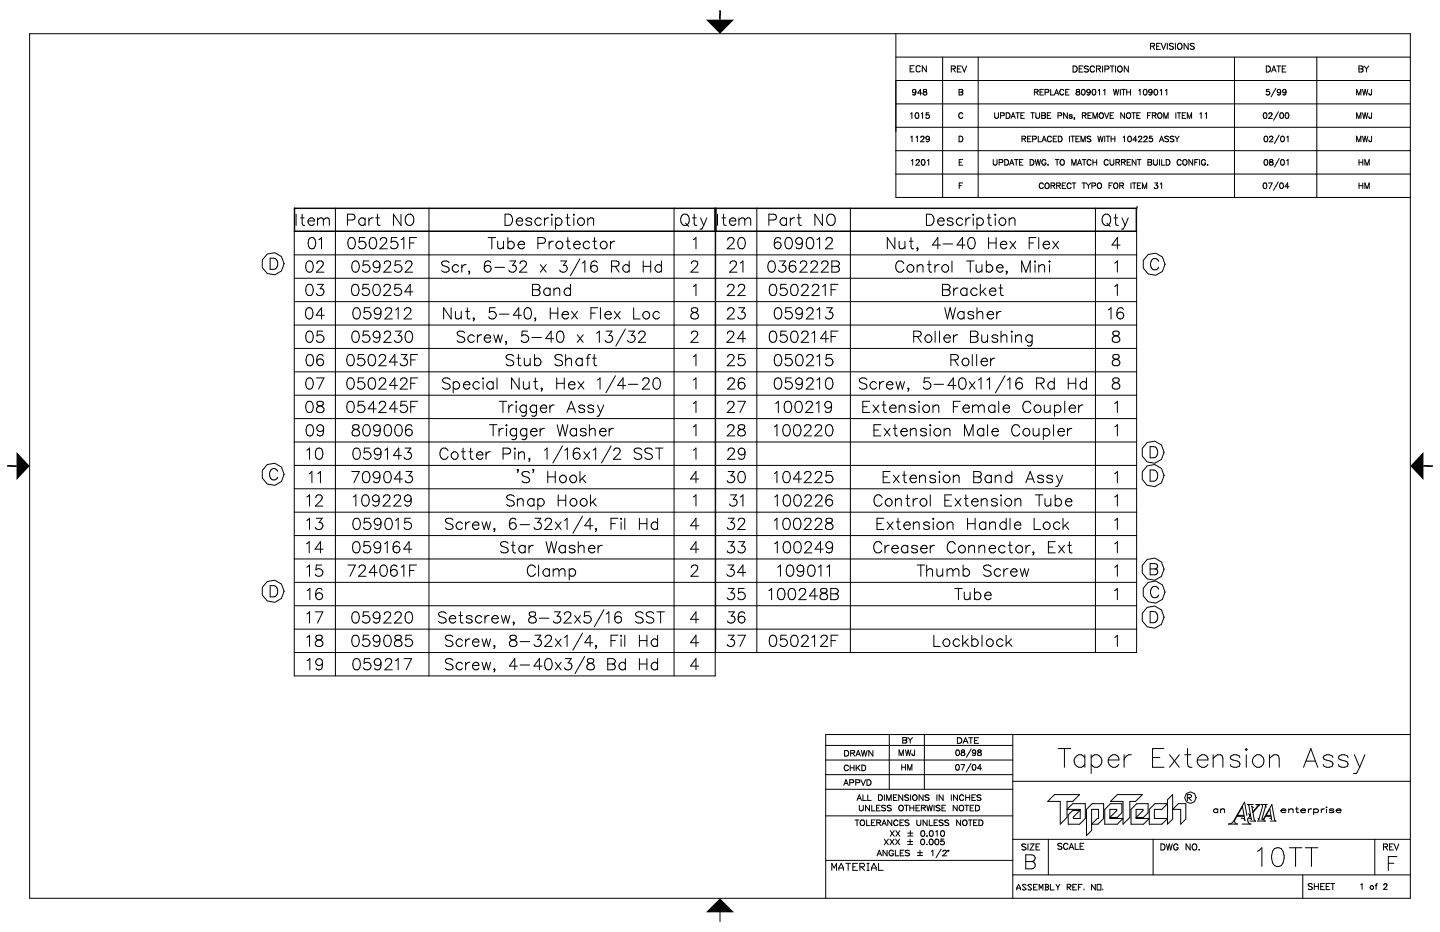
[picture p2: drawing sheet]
<svg xmlns="http://www.w3.org/2000/svg" width="432mm" height="279mm" viewBox="0 0 432 279" stroke-linecap="round" stroke-linejoin="round" font-family="sans-serif">
<g fill="none" stroke="#000" stroke-width=".3">
<path d="M8.9 10.1h414v259.2h-414zM268.6 10.1v49.1h154.3M268.6 17.1h154.3M274.1 19.7h-1.2v1.8h1.2M277.8 19.7v1.8l-1.2-1.8v1.8M282.7 17.1v42.1M288.2 19.8h-1.1v1.8h1.1M288.5 19.8l.7 1.8 .6-1.8M293.3 17.1v42.1M321.8 19.8h.6a.97 .97 0 0 1 .6 .9 .97 .97 0 0 1-.6 .9h-.6zM324.7 19.8h-1.1v1.8h1.1M330.6 19.8v1.8"/>
<path d="M332.9 19.8h1.2M333.5 19.8v1.8M334.5 19.8v1.8M338.3 19.8v1.8l-1.2-1.8v1.8M345 13.9l1-.1 .2-.5-.4-.3h-.8v1.8M345.6 13.9l.6 .9M346.8 13.9h.7M348 13h-1.2v1.8h1.2M348.2 13l.7 1.8 .7-1.8M350 13v1.8M351.9 13.2l-.5-.2-.8 .2 .2 .5 1.1 .6v.3l-.5 .2-.8-.2M352.5 13v1.8"/>
<path d="M353.2 13.2l.2-.1a.85 .85 0 0 1 1.1 .8 .85 .85 0 0 1-1.1 .8l-.3-.6zM356.3 13v1.8l-1.2-1.8v1.8M358.1 13.2l-.4-.2-.8 .2 .2 .5 1 .6v.3l-.4 .2-.8-.2M370.2 17.1v42.1M379.7 19.8h.6a.97 .97 0 0 1 .7 .9 .97 .97 0 0 1-.7 .9h-.6zM382.8 19.8h1.3M383.5 19.8v1.8M385.6 19.8h-1.1v1.8h1.1M394.9 17.1v42.1M407.5 19.8l1.1 .2 .1 .3-.4 .4 .4 .3-.2 .5-1 .1zM409.1 19.8l.7 .9M410.4 19.8l-.6 .9"/>
<path d="M268.6 24.1h154.3M268.6 31.1h154.3M268.6 38.2h154.3M272.9 20.6h.6M273.1 34.1l.3-.3v1.7M274.6 27.4a.8 .8 0 0 1-.6 1.1l-.3-.3M274.7 33.9a.82 .82 0 0 1 .9 .6 .82 .82 0 0 1-.6 1l-.5-.3-.1-.7zM276 20l-.4-.3h-.6l-.3 .3v1.2l.3 .3h.6l.4-.3M276.3 34.1l.3-.3v1.7M276.4 27.9h-1.2l.8-1.1v1.7M277 26.9v.5l.7 .2 .2 .3a.56 .56 0 0 1-.5 .6 .56 .56 0 0 1-.6-.6l1-.7v-.3zM278.6 33.8h-.8l-.1 .7a.6 .6 0 0 1 .9 0 .6 .6 0 0 1-.1 .9 .6 .6 0 0 1-.9-.2"/>
<path d="M285.3 20.7l1-.1 .2-.5-.5-.3h-.7v1.8M285.9 20.7l.6 .9M287.1 20.7h.7M287.6 26.8l1 .2 .1 .3-.4 .3 .4 .3-.2 .5-.9 .1zM287.6 27.6h.7M288.7 34.2a.62 .62 0 0 0-.7-.4 .62 .62 0 0 0-.5 .7v.4a.62 .62 0 0 0 .5 .6 .62 .62 0 0 0 .7-.4M298.3 33.8v1.2l.5 .5 .5-.2 .1-1.5M300 34.7l1-.1 .1-.6-1.1-.2v1.7M301.7 33.8h.6a.89 .89 0 0 1 .6 .9 .89 .89 0 0 1-.6 .8h-.6zM303.2 35.5l.6-1.7 .6 1.7M303.4 34.9h.8M304.6 33.8h1.1"/>
<path d="M305.2 33.8v1.7M306.1 34.6h.7M307.2 33.8h-1.1v1.7h1.1M309.1 33.8h1.1M309.6 33.8v1.7M310.2 27.6l.9-.1 .2-.4-.4-.3h-.7v1.7M310.6 33.8v1.2l.5 .5 .5-.2 .1-1.5M310.7 27.6l.6 .9M311.9 27.6h.6M312.4 33.8l1 .2 .1 .3-.4 .3 .4 .3-.2 .5-.9 .1zM312.4 34.6h.7M312.9 26.8h-1v1.7h1"/>
<path d="M313.4 27.7l.9-.1 .1-.6-1-.2v1.7M314.1 34.6h.6M315.1 26.8v1.7h.9M315.1 33.8h-1v1.7h1M316.2 28.5l.6-1.7 .7 1.7M316.4 27.9h.8M317.2 34.7l1-.1 .1-.6-1.1-.2v1.7M319 27.2a.62 .62 0 0 0-.7-.4 .62 .62 0 0 0-.5 .6v.4a.62 .62 0 0 0 .5 .7 .62 .62 0 0 0 .7-.4M319.6 27.6h.6M320.1 33.8v1.7l-1.2-1.7v1.7M320.6 26.8h-1v1.7h1M321.5 34.6l-.3-.2-.5 .1v.3l.7 .2 .1 .3-.3 .2-.6-.2"/>
<path d="M322.1 35.4h.1zM322.2 35.4l-.1 .4M322.8 26.9v.5l.8 .2 .2 .3a.56 .56 0 0 1-.6 .6 .56 .56 0 0 1-.5-.6l1-.7-.1-.3zM323.6 20.7h.7M324.5 26.9a.82 .82 0 0 1 1 .6 .82 .82 0 0 1-.6 1l-.5-.3-.1-.7zM324.6 34.6l.9-.1 .2-.4-.4-.3h-.7v1.7M325.1 34.6l.6 .9M326.2 34.6h.7M326.4 20l-.5-.2-.8 .2 .2 .5 1.1 .6v.2l-.5 .3-.8-.3M326.9 27.4a.8 .8 0 0 1-.6 1.1l-.4-.3M327.3 33.8h-1.1v1.7h1.1M327.7 26.9a.82 .82 0 0 1 1 .6 .82 .82 0 0 1-.6 1l-.6-.3v-.7z"/>
<path d="M327.8 35.5v-1.7l.6 1.7 .6-1.7v1.7M328.2 20.2a.68 .68 0 0 0-.8-.4 .68 .68 0 0 0-.5 .7v.4a.68 .68 0 0 0 .5 .7 .68 .68 0 0 0 .8-.4M328.8 20.7l1-.1 .2-.5-.4-.3h-.8v1.8M329.3 27.1l.4-.3v1.7M329.4 20.7l.6 .9M329.8 34l.1-.1a.78 .78 0 0 1 1 .8 .78 .78 0 0 1-1 .7l-.3-.5zM330.9 27.1l.4-.3v1.7M331.2 33.8l.6 1.7 .7-1.7M331.3 20.7h1l.1-.7-1.1-.2v1.8M332.9 34.6h.6M333.9 26.8l.4 1.7 .4-1.7 .4 1.7 .4-1.7M333.9 33.8h-1v1.7h1"/>
<path d="M335.3 20l.2-.1a.85 .85 0 0 1 1 .8 .85 .85 0 0 1-1 .8l-.4-.6zM335.9 26.8v1.7M336.4 26.8h1.1M336.9 26.8v1.7M337.2 33.8v1.7l-1.1-1.7v1.7M337.9 27.6h1.1M337.9 26.8v1.7M338.1 33.9a.78 .78 0 0 1 1 .8 .78 .78 0 0 1-1 .7l-.3-.5zM339 26.8v1.7M339.4 33.8h1.1M339.9 33.8v1.7M340.9 34.6h.6"/>
<path d="M341.5 27.1l.4-.3v1.7M341.9 33.8h-1v1.7h1M343.1 26.9a.82 .82 0 0 1 1 .6 .82 .82 0 0 1-.6 1l-.6-.3-.1-.7zM344.1 34.6h.6M345.1 33.8h-1v1.7M345.5 27.4a.8 .8 0 0 1-.7 1.1l-.3-.3M345.5 34.6l1-.1 .2-.4-.4-.3h-.8v1.7M346.1 34.6l.6 .9M346.3 26.9a.82 .82 0 0 1 1 .6 .82 .82 0 0 1-.6 1l-.6-.3-.1-.7zM347.5 33.9a.78 .78 0 0 1 .9 .8 .78 .78 0 0 1-.9 .7l-.4-.5zM347.9 27.1l.4-.3v1.7M349 35.5v-1.7l.6 1.7 .7-1.7v1.7"/>
<path d="M349.5 27.1l.4-.3v1.7M352.6 33.8v1.7M353 33.8h1.1M353.6 33.8v1.7M354.5 34.6h.6M355.6 33.8h-1.1v1.7h1.1M356 35.5v-1.7l.7 1.7 .6-1.7v1.7M359.8 34.1l.4-.3v1.7M361.4 34.1l.4-.3v1.7M379 33.9a.82 .82 0 0 1 1 .6 .82 .82 0 0 1-.6 1l-.5-.3-.1-.7zM380.5 34.2l.3-.4 .6 .3-.2 .6-.8 .8h1.1M380.6 26.8h-.8l-.1 .7a.6 .6 0 0 1 .9 0 .6 .6 0 0 1-.1 .9 .6 .6 0 0 1-.9-.2"/>
<path d="M381.3 21.6l.7-1.8 .7 1.8M381.5 21h.9M382.6 26.5l-1.4 2.5M383.4 33.5l-1.5 2.5M384 33.9a.82 .82 0 0 1 1 .6 .82 .82 0 0 1-.6 1l-.6-.3v-.7zM384 27.4a.8 .8 0 0 1-.6 1.1l-.3-.3M384.5 20.7h.7M385.6 33.9a.82 .82 0 0 1 1 .6 .82 .82 0 0 1-.6 1l-.6-.3v-.7zM385.6 27.4a.8 .8 0 0 1-.6 1.1l-.3-.3M406.8 28.5v-1.7l.6 1.7 .7-1.7v1.7M406.8 35.5v-1.7l.6 1.7 .7-1.7v1.7M407.5 20.7h.8"/>
<path d="M408.6 26.8l.4 1.7 .4-1.7 .4 1.7 .4-1.7M408.6 33.8l.4 1.7 .4-1.7 .4 1.7 .4-1.7M409.8 20.7v.9M411.3 26.8l-.1 1.5-.6 .1-.1-.5M411.3 33.8l-.1 1.5-.6 .1-.1-.5M268.6 45.2h154.3M268.6 52.2h154.3M273.1 41.1l.4-.3v1.7M273.3 48.2l.4-.4v1.7M274.7 41.1l.4-.3v1.7M274.7 48.2l.3-.4 .7 .4-.2 .5-.9 .8h1.2M276.1 41.2l.3-.4 .7 .3-.3 .6-.8 .8h1.2"/>
<path d="M276.5 47.9a.82 .82 0 0 1 1 .6 .82 .82 0 0 1-.6 1l-.6-.3-.1-.6zM278.1 48.2l.4-.4v1.7M278.7 41.4a.8 .8 0 0 1-.7 1.1l-.3-.2M287.6 40.8h.5a.89 .89 0 0 1 .6 .9 .89 .89 0 0 1-.6 .8h-.5zM287.6 48.6h.7M287.6 55.7h.7M288.7 47.8h-1.1v1.7h1.1M288.7 54.8h-1.1v1.7M297.8 47.8v1.2l.5 .5 .6-.2 .1-1.5M299.6 48.7l1-.1v-.6l-1-.2v1.7M301.3 47.8h.5a.89 .89 0 0 1 .6 .9 .89 .89 0 0 1-.6 .8h-.5zM302.7 49.5l.7-1.7 .6 1.7"/>
<path d="M303 49h.8M304.2 47.8h1.1M304.7 47.8v1.7M305.7 48.6h.6M306.5 41.6l.9-.1 .2-.4-.4-.3h-.7v1.7M306.7 47.8h-1v1.7h1M307 41.6l.6 .9M308.1 41.6h.7M308.9 47.8h.5a.89 .89 0 0 1 .6 .9 .89 .89 0 0 1-.6 .8h-.5zM309.2 40.8h-1.1v1.7h1.1M309.6 41.7l1-.1 .1-.6-1.1-.2v1.7M310.4 47.8l.4 1.7 .4-1.7 .4 1.7 .4-1.7"/>
<path d="M311.3 40.8v1.7h1M312.5 42.5l.6-1.7 .6 1.7M312.7 42h.8M312.8 55.3a.62 .62 0 0 0-.7-.5 .62 .62 0 0 0-.5 .7v.4a.62 .62 0 0 0 .5 .6 .62 .62 0 0 0 .7-.4M313.5 55.1l.1-.2a.78 .78 0 0 1 1 .8 .78 .78 0 0 1-1 .7l-.3-.5zM313.6 48.2a.62 .62 0 0 0-.7-.4 .62 .62 0 0 0-.5 .7v.4a.61 .61 0 0 0 .6 .6 .61 .61 0 0 0 .6-.6h-.4M314.2 49.4h.1zM315.2 55.7l.9-.1 .2-.4-.4-.4h-.7v1.7M315.3 41.2a.62 .62 0 0 0-.7-.4 .62 .62 0 0 0-.5 .7v.4a.62 .62 0 0 0 .5 .6 .62 .62 0 0 0 .7-.4M315.7 55.7l.6 .8M315.8 41.6h.7M316.4 47.8h1.1"/>
<path d="M316.9 55.7l.9-.1 .2-.4-.4-.4h-.7v1.7M316.9 40.8h-1.1v1.7h1.1M317 47.8v1.7M317.3 40.8h.6a.89 .89 0 0 1 .6 .9 .89 .89 0 0 1-.6 .8h-.6zM317.4 55.7l.6 .8M318.2 47.9a.78 .78 0 0 1 1 .8 .78 .78 0 0 1-1 .7l-.3-.5zM318.5 55.7h.7M319.6 54.8h-1.1v1.7h1.1M320.7 40.8v1.7M321.1 40.8h1.1M321.2 55.3a.62 .62 0 0 0-.7-.5 .62 .62 0 0 0-.5 .7v.4a.62 .62 0 0 0 .5 .6 .62 .62 0 0 0 .7-.4M321.4 49.5v-1.7l.6 1.7 .7-1.7v1.7"/>
<path d="M321.5 54.8h1.1M321.7 40.8v1.7M322.1 54.8v1.7M322.6 41.6h.7M323.1 49.5l.6-1.7 .7 1.7M323.3 49h.8M323.7 40.8h-1.1v1.7h1.1M324.1 42.5v-1.7l.7 1.7 .6-1.7v1.7M324.5 54.8h1.1M324.5 47.8h1.1M325 54.8v1.7M325.1 47.8v1.7"/>
<path d="M325.7 54.8l.7 .9M326.4 55.7v.8M327 54.8l-.6 .9M327.1 41.1l-.4-.3-.7 .3 .1 .4 1 .5v.3l-.4 .2-.7-.2M327.2 48.2a.62 .62 0 0 0-.7-.4 .62 .62 0 0 0-.5 .7v.4a.62 .62 0 0 0 .5 .6 .62 .62 0 0 0 .7-.4M327.4 55.7h1l.1-.7-1.1-.2v1.7M327.7 47.8v1.7M327.7 48.6h1.2M328.9 47.8v1.7M329.2 40.8l.4 1.7 .4-1.7 .4 1.7 .4-1.7M329.3 54.9a.78 .78 0 0 1 1 .8 .78 .78 0 0 1-1 .7l-.3-.5zM331.3 40.8v1.7"/>
<path d="M331.7 40.8h1.1M332.2 40.8v1.7M332.3 48.2a.62 .62 0 0 0-.7-.4 .62 .62 0 0 0-.5 .7v.4a.62 .62 0 0 0 .5 .6 .62 .62 0 0 0 .7-.4M332.6 55.7h.6M332.9 47.8v1.2l.4 .5 .6-.2 .1-1.5M333.2 40.8v1.7M333.2 41.6h1.1M333.6 54.8h-1v1.7M334.2 54.9a.78 .78 0 0 1 1 .8 .78 .78 0 0 1-1 .7l-.3-.5zM334.3 40.8v1.7M334.6 48.6h1l.2-.4-.5-.4h-.7v1.7M335.2 48.6l.6 .9"/>
<path d="M335.8 55.7l.9-.1 .2-.4-.4-.4h-.7v1.7M336.3 48.6h1l.1-.4-.4-.4h-.7v1.7M336.3 55.7l.6 .8M336.8 41.1l.4-.3v1.7M336.9 48.6l.5 .9M338 48.6h.6M338.4 40.9a.82 .82 0 0 1 1 .6 .82 .82 0 0 1-.6 1l-.6-.3-.1-.7zM339 47.8h-1v1.7h1M339.1 54.8v1.7M339.5 54.8h1.2M340.1 54.8v1.7M340.6 47.8v1.7l-1.1-1.7v1.7"/>
<path d="M341 42h-1.3l.8-1.2v1.7M341 47.8h1.1M341.1 55.7h.6M341.4 41.2l.3-.4 .7 .3-.3 .6-.8 .8h1.2M341.6 47.8v1.7M342.1 54.8h-1v1.7h1M342.6 56.5v-1.7l.6 1.7 .6-1.7v1.7M343 41.2l.3-.4 .7 .3-.3 .6-.8 .8h1.2M344.2 47.8l1.1 .2 .1 .3-.4 .3 .4 .4-.2 .4-1 .1zM344.2 48.6h.8M345.5 40.8h-.8l-.1 .7a.6 .6 0 0 1 .9 0 .6 .6 0 0 1-.1 .9 .6 .6 0 0 1-.9-.2M345.9 47.8v1.2l.5 .5 .6-.2v-1.5"/>
<path d="M346.3 54.8h.8l-.4 .7a.56 .56 0 0 1 .4 .9 .56 .56 0 0 1-1-.2M347.7 42.5l.6-1.7 .6 1.7M347.7 47.8v1.7M347.9 42h.8M347.9 55.2l.4-.4v1.7M348.3 47.8v1.7h1M349.7 47.8h.5a.89 .89 0 0 1 .6 .9 .89 .89 0 0 1-.6 .8h-.5zM350.4 41.1l-.4-.3-.7 .3 .1 .4 1 .5v.3l-.4 .2-.7-.2M352 41.1l-.4-.3-.7 .3 .1 .4 1 .5v.3l-.4 .2-.7-.2M352.3 40.8l.7 .8M353 41.6v.9M353.6 40.8l-.6 .8"/>
<path d="M354.2 48.2a.62 .62 0 0 0-.7-.4 .62 .62 0 0 0-.5 .7v.4a.62 .62 0 0 0 .5 .6 .62 .62 0 0 0 .7-.4M355 47.9a.78 .78 0 0 1 1 .8 .78 .78 0 0 1-1 .7l-.3-.5zM357.6 47.8v1.7l-1.1-1.7v1.7M358.3 48.6h.6M359.3 47.8h-1v1.7M359.7 47.8v1.7M361.5 48.2a.62 .62 0 0 0-.7-.4 .62 .62 0 0 0-.5 .7v.4a.61 .61 0 0 0 .6 .6 .61 .61 0 0 0 .6-.6h-.4M362 49.4h.2zM379 54.9a.82 .82 0 0 1 1 .6 .82 .82 0 0 1-.6 1l-.6-.3-.1-.6zM379.3 40.9a.82 .82 0 0 1 1 .6 .82 .82 0 0 1-.6 1l-.6-.3-.1-.7zM379.3 47.9a.82 .82 0 0 1 1 .6 .82 .82 0 0 1-.6 1l-.6-.3-.1-.6zM380.3 54.8h1.2l-.8 1.7"/>
<path d="M380.7 41.2l.3-.4 .7 .3-.3 .6-.8 .8h1.2M380.8 47.9v.5l.7 .2 .3 .4a.56 .56 0 0 1-.6 .5 .56 .56 0 0 1-.6-.5l1.1-.8-.1-.3zM383.3 54.5l-1.4 2.6M383.6 40.5l-1.4 2.6M383.6 47.5l-1.4 2.6M384 54.9a.82 .82 0 0 1 1 .6 .82 .82 0 0 1-.6 1l-.6-.3-.1-.6zM384.3 40.9a.82 .82 0 0 1 .9 .6 .82 .82 0 0 1-.6 1l-.5-.3-.1-.7zM384.3 47.9a.82 .82 0 0 1 .9 .6 .82 .82 0 0 1-.6 1l-.5-.3-.1-.6zM385.8 48.2l.4-.4v1.7M385.8 41.1l.4-.3v1.7M386.5 56h-1.2l.8-1.2v1.7M406.8 42.5v-1.7l.6 1.7 .7-1.7v1.7"/>
<path d="M407.5 47.8v1.7M407.5 54.8v1.7M407.5 48.6h1.1M407.5 55.7h1.1M408.6 40.8l.4 1.7 .4-1.7 .4 1.7 .4-1.7M408.6 47.8v1.7M408.6 54.8v1.7M409.3 49.5v-1.7l.6 1.7 .7-1.7v1.7M409.3 56.5v-1.7l.6 1.7 .7-1.7v1.7M411.3 40.8l-.1 1.5-.6 .1-.1-.4M81 77.4h1.1a1.78 1.78 0 0 1 1.2 1.7 1.78 1.78 0 0 1-1.2 1.7h-1.1zM88.2 69.4h126.3"/>
<path d="M88.2 62.4h126.3v140.2h-126.3zM88.2 69.3h126.3M88.2 62.5h126.3M88.2 76.4h126.3M88.4 62.4v7M88.8 64.2v3.4M90.1 65.3h1.1M90.6 64.2v2.7l.1 .5 .7 .2M92.2 78.4a1.02 1.02 0 0 1 1.5 .5 1.7 1.7 0 0 1-1.1 2.7 2.13 2.13 0 0 1-.4-3.2zM92.4 66.3a1.06 1.06 0 0 0 .6 1.2 1.06 1.06 0 0 0 1.3-.4M92.5 65.8a.91 .91 0 0 1 1.1-.5 .91 .91 0 0 1 .7 1h-1.9zM92.9 71.4a1.02 1.02 0 0 1 1.6 .5 1.7 1.7 0 0 1-1.2 2.7 2.13 2.13 0 0 1-.4-3.2z"/>
<path d="M95 79l.2-.5a1.12 1.12 0 0 1 1.6 0 1.14 1.14 0 0 1-.3 1.5l-1.6 1.6h2.2M95.2 66l.8-.7 .8 .2 .2 .5M95.2 65.3v2.3M95.6 71.9l.8-.7v3.4M97 66l.8-.7 .8 .2 .1 2.1M97 66v1.6M100.6 62.4v140.2M104.2 66h1.4a.88 .88 0 0 0 .9-.9 .88 .88 0 0 0-.9-.9h-1.4v3.4M104.8 71.4a1.02 1.02 0 0 1 1.6 .5 1.7 1.7 0 0 1-1.2 2.7 2.13 2.13 0 0 1-.4-3.2zM106 78.4a1.02 1.02 0 0 1 1.5 .5 1.7 1.7 0 0 1-1.1 2.7 2.13 2.13 0 0 1-.4-3.2zM109.4 71.2h-1.6l-.1 1.5a1.19 1.19 0 0 1 1.8-.1 1.19 1.19 0 0 1-.3 1.8 1.19 1.19 0 0 1-1.7-.5M109.5 65.8a1.07 1.07 0 0 0-1.6-.2 1.07 1.07 0 0 0 0 1.6 1.07 1.07 0 0 0 1.6-.1"/>
<path d="M109.5 65.3v2.3M110.6 78.2h-1.6l-.2 1.5a1.19 1.19 0 0 1 1.9 0 1.19 1.19 0 0 1-.3 1.7 1.19 1.19 0 0 1-1.7-.4M110.6 65.3v2.3M111.2 71.4a1.02 1.02 0 0 1 1.6 .5 1.7 1.7 0 0 1-1.2 2.7 2.13 2.13 0 0 1-.4-3.2zM111.9 65.3a1.22 1.22 0 0 0-1.3 1M112.7 65.3h1.1M113.2 64.2v2.7l.1 .5 .7 .2M113.9 79.3a1.67 1.67 0 0 1-.9 2.3l-.8-.2-.2-.3M114.1 72l.1-.5a1.12 1.12 0 0 1 1.6 0 1.14 1.14 0 0 1-.3 1.5l-1.6 1.6h2.3M115.2 79l.2-.5a1.12 1.12 0 0 1 1.6 0 1.14 1.14 0 0 1-.3 1.5l-1.6 1.6h2.2M119 71.2h-1.6l-.1 1.5a1.19 1.19 0 0 1 1.8-.1 1.19 1.19 0 0 1-.3 1.8 1.19 1.19 0 0 1-1.7-.5M120.2 78.2h-1.6l-.2 1.5a1.19 1.19 0 0 1 1.8 0 1.19 1.19 0 0 1-.2 1.7 1.19 1.19 0 0 1-1.7-.4"/>
<path d="M120.2 64.2v3.4l-2.2-3.4v3.4M120.3 71.9l.8-.7v3.4M121.6 79l.2-.5a1.12 1.12 0 0 1 1.6 0 1.14 1.14 0 0 1-.3 1.5l-1.6 1.6h2.2M121.8 64.7l.4-.3a1.55 1.55 0 0 1 1.7 .5 1.55 1.55 0 0 1 0 1.9 1.25 1.25 0 0 1-1.4 .8 1.25 1.25 0 0 1-1-1.3zM122.9 72.8h1.3M124.9 71.2h-2v3.4M128.6 62.4v140.2M134.7 78.7a1.26 1.26 0 0 0-1.2-.5 1.26 1.26 0 0 0-1.1 .8l.3 .5 1.3 .5a.84 .84 0 0 1 .3 1.4 1.5 1.5 0 0 1-1.9-.3M137.5 79.8a1.07 1.07 0 0 0-1.5-.1 1.07 1.07 0 0 0 0 1.6 1.07 1.07 0 0 0 1.5-.2M138.5 79.3v2.3M139.8 79.3a1.22 1.22 0 0 0-1.3 1M146.4 71.2h2.2"/>
<path d="M147.1 78.7a.93 .93 0 0 0-1.4-.3l-.3 .5-.2 1.6M147.5 71.2v3.4M149.2 72.3l.2 2.1 .8 .2 .8-.7M151 72.3v2.3M151.4 64.2h1.1a1.79 1.79 0 0 1 1.2 1.7 1.79 1.79 0 0 1-1.2 1.7h-1.1zM152.3 72.8a1.07 1.07 0 0 1 1.6-.1 1.07 1.07 0 0 1 0 1.5 1.07 1.07 0 0 1-1.6-.1M152.3 71.2v3.4M152.9 78.2h1.7l-.9 1.3a1.07 1.07 0 0 1 1.2 1.3 1.07 1.07 0 0 1-1.5 .8l-.5-.2-.3-.4M154.8 66.3a1.06 1.06 0 0 0 .6 1.2 1.06 1.06 0 0 0 1.3-.4M155 65.8a.91 .91 0 0 1 1-.5 .91 .91 0 0 1 .7 1h-1.9zM155.4 73.3a1.06 1.06 0 0 0 .6 1.2 1.06 1.06 0 0 0 1.3-.4M155.5 72.8a.91 .91 0 0 1 1.1-.5 .91 .91 0 0 1 .7 1h-1.9z"/>
<path d="M155.9 79l.2-.5a1.12 1.12 0 0 1 1.6 0 1.14 1.14 0 0 1-.3 1.5l-1.6 1.6h2.2M159.4 65.8a.98 .98 0 0 0-1.7 0l.1 .3a1.5 1.5 0 0 1 1.6 1 .98 .98 0 0 1-1.7 0M161.3 73h1.4a.88 .88 0 0 0 .9-.9 .88 .88 0 0 0-.9-.9h-1.4v3.4M162 79.3l1.8 2.3M162.3 65.8a1.07 1.07 0 0 0-1.6-.2 1.07 1.07 0 0 0 0 1.6 1.07 1.07 0 0 0 1.6-.1M163.3 65.3v2.3M163.8 79.3l-1.8 2.3M164.6 65.3a1.22 1.22 0 0 0-1.3 1M164.7 72.3v2.3M165.5 65.3v2.3M165.5 64.2l.1 .2-.1 .1-.2-.1zM166 72.3a1.22 1.22 0 0 0-1.3 1"/>
<path d="M166.6 65.8a1.07 1.07 0 0 1 1.6-.2 1.07 1.07 0 0 1 0 1.6 1.07 1.07 0 0 1-1.6-.1M166.6 65.3v3.4M168.1 78.2h1.8l-1 1.3a1.07 1.07 0 0 1 1.2 1.3 1.07 1.07 0 0 1-1.5 .8l-.5-.2-.3-.4M169.6 65.3h1.2M169.8 72.3h1.1M170.2 64.2v2.7l.1 .5 .7 .2M170.3 71.2v2.7l.1 .5 .7 .2M172 73.3a1.06 1.06 0 0 0 .6 1.2 1.06 1.06 0 0 0 1.3-.4M172.1 65.3v2.3M172.1 64.2l.1 .2-.1 .1-.2-.1zM172.2 72.8a.91 .91 0 0 1 1.1-.5 .91 .91 0 0 1 .6 1h-1.9zM173.9 77.6l-2.9 5.1"/>
<path d="M174.6 78.9l.8-.7v3.4M176.2 66l.9-.7 .8 .2 .1 2.1M176.2 65.3v2.3M176.8 72.8a1.07 1.07 0 0 0-1.6-.1 1.07 1.07 0 0 0 0 1.5 1.07 1.07 0 0 0 1.6-.1M177.7 72.3h1.2M178.2 71.2v2.7l.2 .5 .7 .2M179 78.7a.93 .93 0 0 0-1.4-.3l-.3 .5-.2 1.6M183.1 72.3v2.3M183.4 79.8h1.4a.87 .87 0 0 0 .8-.9l-.3-.5-.5-.2h-1.4v3.4M184.4 72.3a1.22 1.22 0 0 0-1.3 1M184.5 79.8l1.1 1.8M188.7 79.8a1.07 1.07 0 0 0-1.6-.1 1.07 1.07 0 0 0 0 1.6 1.07 1.07 0 0 0 1.6-.2"/>
<path d="M188.7 78.2v3.4M192.9 79.8h2.2M192.9 78.2v3.4M195.1 78.2v3.4M198.3 79.8a1.07 1.07 0 0 0-1.6-.1 1.07 1.07 0 0 0 0 1.6 1.07 1.07 0 0 0 1.6-.2M198.3 78.2v3.4M202.1 62.4v140.2M204.4 64.7l.4-.3a1.55 1.55 0 0 1 1.7 .5 1.55 1.55 0 0 1 0 1.9 1.25 1.25 0 0 1-1.4 .8 1.25 1.25 0 0 1-1-1.3zM205.6 66.9l.9 1M207.3 79l.2-.5a1.12 1.12 0 0 1 1.6 0 1.14 1.14 0 0 1-.3 1.5l-1.6 1.6h2.2M207.7 65.3h1.1M207.9 71.9l.8-.7v3.4"/>
<path d="M208.2 64.2v2.7l.1 .5 .7 .2M210.1 65.3l.9 2.3M211 67.6l-.6 1.1h-.5M212 65.3l-1 2.3M214.3 62.4v7M214.6 69.4h126.2M214.6 62.4h126.2v133.2h-126.2zM214.6 69.3h126.2M214.6 62.5h126.2M214.6 76.4h126.2M214.7 62.4v7M215.2 64.2v3.4"/>
<path d="M216.5 65.3h1.1M217 64.2v2.7l.1 .5 .7 .2M218.2 72l.1-.5a1.12 1.12 0 0 1 1.7 0 1.14 1.14 0 0 1-.3 1.5l-1.7 1.6h2.3M218.7 66.3a1.06 1.06 0 0 0 .6 1.2 1.06 1.06 0 0 0 1.3-.4M218.9 65.8a.91 .91 0 0 1 1-.5 .91 .91 0 0 1 .7 1h-1.9zM218.9 79l.2-.5a1.12 1.12 0 0 1 1.6 0 1.14 1.14 0 0 1-.3 1.5l-1.6 1.6h2.2M221.6 66l.8-.7 .8 .2 .1 .5M221.6 65.3v2.3M221.7 71.4a1.02 1.02 0 0 1 1.6 .5 1.7 1.7 0 0 1-1.1 2.7 2.13 2.13 0 0 1-.5-3.2zM222 78.9l.8-.7v3.4M223.3 66l.8-.7 .8 .2 .2 2.1M223.3 66v1.6"/>
<path d="M226.9 62.4v133.2M230.6 66h1.4a.88 .88 0 0 0 .8-.9 .88 .88 0 0 0-.8-.9h-1.4v3.4M230.8 78.4a1.02 1.02 0 0 1 1.5 .5 1.7 1.7 0 0 1-1.1 2.7 2.13 2.13 0 0 1-.4-3.2zM233.7 78.2h1.8l-.9 1.3a1.07 1.07 0 0 1 1.1 1.3 1.07 1.07 0 0 1-1.4 .8l-.6-.2-.3-.4M234.1 71.7a.93 .93 0 0 0-1.4-.3l-.4 .5-.1 1.6M235.8 65.8a1.07 1.07 0 0 0-1.5-.2 1.07 1.07 0 0 0 0 1.6 1.07 1.07 0 0 0 1.5-.1M235.8 65.3v2.3M235.9 71.4a1.02 1.02 0 0 1 1.5 .5 1.7 1.7 0 0 1-1.1 2.7 2.13 2.13 0 0 1-.4-3.2zM237 65.3v2.3M238.3 65.3a1.22 1.22 0 0 0-1.3 1M238.6 78.7a.93 .93 0 0 0-1.5-.3l-.3 .5-.2 1.6M239 65.3h1.1"/>
<path d="M239.5 64.2v2.7l.2 .5 .6 .2M240 79l.1-.5a1.12 1.12 0 0 1 1.7 0 1.14 1.14 0 0 1-.3 1.5l-1.7 1.6h2.3M240.6 72.3a1.67 1.67 0 0 1-.9 2.3l-.8-.2-.2-.3M242.3 71.4a1.02 1.02 0 0 1 1.5 .5 1.7 1.7 0 0 1-1.1 2.7 2.13 2.13 0 0 1-.4-3.2zM243.2 79l.1-.5a1.12 1.12 0 0 1 1.7 0 1.14 1.14 0 0 1-.3 1.5l-1.7 1.6h2.3M245 71.9l.8-.7v3.4M246.4 79l.1-.5a1.12 1.12 0 0 1 1.7 0 1.14 1.14 0 0 1-.3 1.5l-1.7 1.6h2.3M246.6 64.2v3.4l-2.2-3.4v3.4M247.7 72l.1-.5a1.12 1.12 0 0 1 1.6 0 1.14 1.14 0 0 1-.3 1.5l-1.6 1.6h2.3M248.2 64.7l.3-.3a1.55 1.55 0 0 1 1.8 .5 1.55 1.55 0 0 1 0 1.9 1.25 1.25 0 0 1-1.4 .8 1.25 1.25 0 0 1-1-1.3zM249.4 78.2h1.5a.86 .86 0 0 1 .8 1l-.3 .5-.5 .1a.88 .88 0 0 1 .8 .9 .88 .88 0 0 1-.8 .9h-1.5zM249.4 79.8h1.5"/>
<path d="M255 62.4v133.2M268.3 71.2v3.4l-2.2-3.4v3.4M269.6 72.3l.2 2.1 .8 .2 .8-.7M271 79a1.25 1.25 0 0 0-1.4-.8 1.25 1.25 0 0 0-1 1.3 1.46 1.46 0 0 0 .3 1.6 1.46 1.46 0 0 0 1.6 .3l.5-.6M271.4 72.3v2.3M272.1 79.8a1.05 1.05 0 0 1 1.7 0 1.05 1.05 0 0 1-.4 1.6 1.05 1.05 0 0 1-1.4-.7zM272.7 72.3h1.1M273.2 71.2v2.7l.1 .5 .7 .2M274.9 74.4h.3l-.1 .2zM275 80l.8-.7 .8 .2 .2 2.1M275 79.3v2.3M275.2 74.4l-.3 .8"/>
<path d="M277.8 64.2h1.1a1.79 1.79 0 0 1 1.2 1.7 1.79 1.79 0 0 1-1.2 1.7h-1.1zM278.1 79.3h1.1M278.6 78.2v2.8l.1 .4 .7 .2M280.3 79.3v2.3M281.2 66.3a1.06 1.06 0 0 0 .6 1.2 1.06 1.06 0 0 0 1.3-.4M281.3 65.8a.91 .91 0 0 1 1.1-.5 .91 .91 0 0 1 .7 1h-1.9zM281.7 79.3a1.22 1.22 0 0 0-1.4 1M282 73.5h-2.4l1.6-2.3v3.4M282.8 73.1h2.9M285.5 78.2v3.4M285.8 65.8a.98 .98 0 0 0-1.8 0l.2 .3a1.5 1.5 0 0 1 1.6 1 .98 .98 0 0 1-1.8 0M288.7 65.8a1.07 1.07 0 0 0-1.6-.2 1.07 1.07 0 0 0 0 1.6 1.07 1.07 0 0 0 1.6-.1"/>
<path d="M289.4 73.5h-2.4l1.6-2.3v3.4M289.6 65.3v2.3M289.8 78.2h2.3M290.7 71.4a1.02 1.02 0 0 1 1.5 .5 1.7 1.7 0 0 1-1.1 2.7 2.13 2.13 0 0 1-.4-3.2zM290.9 65.3a1.22 1.22 0 0 0-1.3 1M290.9 78.2v3.4M291.8 65.3v2.3M291.8 64.2l.2 .2-.2 .1-.1-.1zM292.7 79.3l.2 2.1 .7 .2 .8-.6M293 65.3v3.4M293 65.8a1.07 1.07 0 0 1 1.5-.2 1.07 1.07 0 0 1 0 1.6 1.07 1.07 0 0 1-1.5-.1M294.4 79.3v2.3"/>
<path d="M295.8 79.8a1.07 1.07 0 0 1 1.5-.1 1.07 1.07 0 0 1 0 1.6 1.07 1.07 0 0 1-1.5-.2M295.8 78.2v3.4M296 65.3h1.1M296.4 72.8h2.3M296.4 71.2v3.4M296.5 64.2v2.7l.2 .5 .6 .2M298.3 64.4l.1-.2 .2 .2-.2 .1zM298.4 65.3v2.3M298.7 71.2v3.4M299 79.8a.91 .91 0 0 1 1.1-.5 .91 .91 0 0 1 .6 1h-1.9zM300 73.3a1.06 1.06 0 0 0 .6 1.2 1.06 1.06 0 0 0 1.3-.4M300.1 72.8a.91 .91 0 0 1 1.1-.5 .91 .91 0 0 1 .7 1h-1.9z"/>
<path d="M302.6 66l.8-.7 .8 .2 .2 2.1M302.6 65.3v2.3M302.8 72.3l1.8 2.3M304.6 72.3l-1.8 2.3M308.6 72.8h1.3M310.2 78.4l.2-.2 .1 .2-.1 .2zM310.4 79.3v2.3M310.7 71.2h-2.1v3.4M311.5 80l.8-.7 .8 .2 .1 2.1M311.5 71.2v3.4M311.5 79.3v2.3M312.8 73.3a1.06 1.06 0 0 0 .6 1.2 1.06 1.06 0 0 0 1.3-.4"/>
<path d="M313 72.8a.91 .91 0 0 1 1-.5 .91 .91 0 0 1 .7 1h-1.9zM314.7 78.2l.2 .2-.2 .2-.2-.2zM314.7 79.3v2.3M315.7 72.3l1.7 2.3M317.4 72.3l-1.7 2.3M328.5 62.4v133.2M330.8 64.7l.3-.3a1.55 1.55 0 0 1 1.8 .5 1.55 1.55 0 0 1 0 1.9 1.25 1.25 0 0 1-1.4 .8 1.25 1.25 0 0 1-1-1.3zM331.9 66.9l1 1M334 65.3h1.1M334.3 78.9l.8-.7v3.4M334.5 64.2v2.7l.2 .5 .6 .2M335.9 73.5h-2.5l1.7-2.3v3.4"/>
<path d="M336.4 65.3l1 2.3M337.4 67.6l-.6 1.1h-.5M338.3 65.3l-.9 2.3M340.7 62.4v7M341 61.8v.6M347.4 78.3a1.25 1.25 0 0 0-1.4-.8 1.25 1.25 0 0 0-1 1.3 1.47 1.47 0 0 0 .3 1.6 1.47 1.47 0 0 0 1.6 .3l.5-.6M88.2 83.4h126.3M88.2 97.4h126.3M88.2 90.4h126.3M92.1 92.4a1.02 1.02 0 0 1 1.5 .5 1.7 1.7 0 0 1-1.1 2.7 2.13 2.13 0 0 1-.4-3.2zM92.2 85.4a1.02 1.02 0 0 1 1.5 .5 1.7 1.7 0 0 1-1.1 2.7 2.13 2.13 0 0 1-.4-3.2zM92.2 99.4a1.02 1.02 0 0 1 1.5 .5 1.7 1.7 0 0 1-1.1 2.7 2.13 2.13 0 0 1-.4-3.2z"/>
<path d="M95.2 85.2h1.7l-.9 1.4a1.07 1.07 0 0 1 1.2 1.2 1.07 1.07 0 0 1-1.5 .8l-.5-.2-.3-.4M96.8 99.3h-1.6l-.2 1.4a1.19 1.19 0 0 1 1.9 0 1.19 1.19 0 0 1-.3 1.8 1.19 1.19 0 0 1-1.7-.5M97.2 94.5h-2.4l1.6-2.2v3.3M105.9 85.4a1.02 1.02 0 0 1 1.6 .5 1.7 1.7 0 0 1-1.2 2.7 2.13 2.13 0 0 1-.4-3.2zM106 99.4a1.02 1.02 0 0 1 1.5 .5 1.7 1.7 0 0 1-1.1 2.7 2.13 2.13 0 0 1-.4-3.2zM106.3 92.4a1.02 1.02 0 0 1 1.6 .5 1.7 1.7 0 0 1-1.2 2.7 2.13 2.13 0 0 1-.4-3.2zM110.5 85.2h-1.6l-.1 1.5a1.19 1.19 0 0 1 1.8 0 1.19 1.19 0 0 1-.3 1.8 1.19 1.19 0 0 1-1.7-.5M110.6 99.3h-1.6l-.2 1.4a1.19 1.19 0 0 1 1.9 0 1.19 1.19 0 0 1-.3 1.8 1.19 1.19 0 0 1-1.7-.5M110.9 92.3h-1.6l-.1 1.4a1.19 1.19 0 0 1 1.8 0 1.19 1.19 0 0 1-.3 1.8 1.19 1.19 0 0 1-1.7-.5M112.3 85.4a1.02 1.02 0 0 1 1.5 .5 1.7 1.7 0 0 1-1.1 2.7 2.13 2.13 0 0 1-.4-3.2zM114.2 93.4a1.67 1.67 0 0 1-.9 2.2l-.8-.1-.1-.4M115.2 86l.1-.5a1.12 1.12 0 0 1 1.6 0 1.14 1.14 0 0 1-.3 1.5l-1.6 1.6h2.2"/>
<path d="M115.6 93.1l.1-.5a1.12 1.12 0 0 1 1.6 0 1.14 1.14 0 0 1-.3 1.4l-1.6 1.6h2.2M118.6 99.3h1.7l-.9 1.3a1.07 1.07 0 0 1 1.2 1.2 1.07 1.07 0 0 1-1.5 .8l-.5-.1-.3-.5M118.6 92.9l.8-.6v3.3M120.1 85.2h-1.6l-.1 1.5a1.19 1.19 0 0 1 1.8 0 1.19 1.19 0 0 1-.3 1.8 1.19 1.19 0 0 1-1.7-.5M121.3 93.1l.2-.5a1.12 1.12 0 0 1 1.6 0 1.14 1.14 0 0 1-.3 1.4l-1.6 1.6h2.2M122 99.4a1.02 1.02 0 0 1 1.5 .5 1.7 1.7 0 0 1-1.1 2.7 2.13 2.13 0 0 1-.4-3.2zM123.8 87.5h-2.4l1.6-2.3v3.4M135.3 92.3v3.3l-2.3-3.3v3.3M136.6 93.4l.1 2.1 .8 .1 .8-.6M138.3 93.4v2.2M139.4 99.8a1.26 1.26 0 0 0-1.3-.6 1.26 1.26 0 0 0-1 .9l.3 .5 1.3 .4a.84 .84 0 0 1 .3 1.5 1.5 1.5 0 0 1-1.9-.4M139.6 93.4h1.1"/>
<path d="M140.1 92.3v2.7l.2 .5 .6 .1M140.5 81.4h.3l-.1 .2zM140.8 81.4l-.3 .8M141.9 95.5h.3l-.2 .1zM142.2 95.5l-.3 .8M148.4 80.1h2.9M148.5 92.3h-1.6l-.2 1.4a1.19 1.19 0 0 1 1.8 0 1.19 1.19 0 0 1-.2 1.8 1.19 1.19 0 0 1-1.7-.5M149.8 94.2h2.8M156.4 94.5h-2.5l1.6-2.2v3.3M157.6 92.4a1.02 1.02 0 0 1 1.6 .5 1.7 1.7 0 0 1-1.1 2.7 2.13 2.13 0 0 1-.5-3.2zM158.2 99.3h-1.6l-.1 1.4a1.19 1.19 0 0 1 1.8 0 1.19 1.19 0 0 1-.3 1.8 1.19 1.19 0 0 1-1.7-.5M159.7 85.2h1.4a.86 .86 0 0 1 .8 1l-.3 .5-.5 .2a.88 .88 0 0 1 .9 .8 .88 .88 0 0 1-.9 .9h-1.4z"/>
<path d="M159.7 86.9h1.4M160.3 95.5h.3l-.1 .1zM160.6 95.5l-.3 .8M165 86.9a1.07 1.07 0 0 0-1.6-.2 1.07 1.07 0 0 0 0 1.6 1.07 1.07 0 0 0 1.6-.2M165 86.4v2.2M165 93.9h2.3M165 92.3v3.3M166.1 87l.8-.6 .8 .2 .1 2M166.1 86.4v2.2M167.3 92.3v3.3M167.4 99.4a1.02 1.02 0 0 1 1.5 .5 1.7 1.7 0 0 1-1.1 2.7 2.13 2.13 0 0 1-.4-3.2zM168.5 94.3a1.06 1.06 0 0 0 .7 1.2 1.06 1.06 0 0 0 1.3-.4"/>
<path d="M168.7 93.9a.91 .91 0 0 1 1.1-.6 .91 .91 0 0 1 .7 1h-2zM171.1 86.9a1.07 1.07 0 0 0-1.6-.2 1.07 1.07 0 0 0 0 1.6 1.07 1.07 0 0 0 1.6-.2M171.1 85.2v3.4M171.4 93.4l1.7 2.2M173.1 93.4l-1.7 2.2M177.2 93.9h1.3M178.9 99.9l.8-.6v3.3M179.2 92.3h-2v3.3M180 92.3v3.3M181.4 94.3a1.06 1.06 0 0 0 .6 1.2 1.06 1.06 0 0 0 1.3-.4M181.5 93.9a.91 .91 0 0 1 1.1-.6 .91 .91 0 0 1 .7 1h-1.9zM181.8 99.3h1.7l-.9 1.3a1.07 1.07 0 0 1 1.2 1.2 1.07 1.07 0 0 1-1.5 .8l-.5-.1-.3-.5"/>
<path d="M184.2 93.4l1.8 2.2M186 93.4l-1.8 2.2M187.5 98.6l-2.8 5.1M188.5 99.3h1.7l-.9 1.3a1.07 1.07 0 0 1 1.2 1.2 1.07 1.07 0 0 1-1.5 .8l-.5-.1-.3-.5M190 92.3v3.3h1.9M197.7 93.9a1.07 1.07 0 0 0-1.6-.2 1.07 1.07 0 0 0 0 1.6 1.07 1.07 0 0 0 1.6-.2M207.5 92.4a.73 .73 0 0 0 .3 1.2 1.22 1.22 0 0 1 1.3 .4 1.22 1.22 0 0 1 .1 1.3 1.19 1.19 0 0 1-1.3 .3 1.19 1.19 0 0 1-.7-1.1 1.57 1.57 0 0 1 1.6-.9 .74 .74 0 0 0 .3-1.2l-.5-.1zM207.9 85.9l.8-.7v3.4M214.6 83.4h126.2M214.6 97.4h126.2M214.6 90.4h126.2M218.2 93.1l.1-.5a1.12 1.12 0 0 1 1.7 0 1.14 1.14 0 0 1-.3 1.4l-1.7 1.6h2.3"/>
<path d="M218.2 86l.1-.5a1.12 1.12 0 0 1 1.7 0 1.14 1.14 0 0 1-.3 1.5l-1.7 1.6h2.3M221.4 86l.1-.5a1.12 1.12 0 0 1 1.7 0 1.14 1.14 0 0 1-.3 1.5l-1.7 1.6h2.3M221.5 92.3h1.8l-.9 1.3a1.07 1.07 0 0 1 1.1 1.2 1.07 1.07 0 0 1-1.4 .8l-.6-.1-.3-.5M231.2 99.4a1.02 1.02 0 0 1 1.5 .5 1.7 1.7 0 0 1-1.1 2.7 2.13 2.13 0 0 1-.4-3.2zM231.2 85.4a1.02 1.02 0 0 1 1.5 .5 1.7 1.7 0 0 1-1.1 2.7 2.13 2.13 0 0 1-.4-3.2zM232.7 92.4a1.02 1.02 0 0 1 1.5 .5 1.7 1.7 0 0 1-1.1 2.7 2.13 2.13 0 0 1-.4-3.2zM235.8 85.2h-1.6l-.2 1.5a1.19 1.19 0 0 1 1.8 0 1.19 1.19 0 0 1-.2 1.8 1.19 1.19 0 0 1-1.7-.5M235.8 99.3h-1.6l-.2 1.4a1.19 1.19 0 0 1 1.8 0 1.19 1.19 0 0 1-.2 1.8 1.19 1.19 0 0 1-1.7-.5M237.3 92.3h-1.6l-.2 1.4a1.19 1.19 0 0 1 1.8 0 1.19 1.19 0 0 1-.2 1.8 1.19 1.19 0 0 1-1.7-.5M237.6 85.4a1.02 1.02 0 0 1 1.5 .5 1.7 1.7 0 0 1-1.1 2.7 2.13 2.13 0 0 1-.4-3.2zM237.6 99.4a1.02 1.02 0 0 1 1.5 .5 1.7 1.7 0 0 1-1.1 2.7 2.13 2.13 0 0 1-.4-3.2zM240.4 86l.2-.5a1.12 1.12 0 0 1 1.6 0 1.14 1.14 0 0 1-.3 1.5l-1.6 1.6h2.2"/>
<path d="M240.6 93.4a1.67 1.67 0 0 1-.9 2.2l-.8-.1-.2-.4M241.9 93.1l.2-.5a1.12 1.12 0 0 1 1.6 0 1.14 1.14 0 0 1-.3 1.4l-1.6 1.6h2.2M243.5 99.9l.8-.6v3.3M243.6 86l.2-.5a1.12 1.12 0 0 1 1.6 0 1.14 1.14 0 0 1-.3 1.5l-1.6 1.6h2.2M245 92.9l.8-.6v3.3M246.7 85.9l.8-.7v3.4M247.8 92.3h1.8l-1 1.3a1.07 1.07 0 0 1 1.2 1.2 1.07 1.07 0 0 1-1.5 .8l-.5-.1-.3-.5M249.2 86.9h1.3M251.3 85.2h-2.1v3.4M251.3 99.3h-2.1v3.3M280.4 99.3v3.3M281.7 99.3v3.3"/>
<path d="M282.6 85.2h1.5a.86 .86 0 0 1 .8 1l-.4 .5-.4 .2a.88 .88 0 0 1 .8 .8 .88 .88 0 0 1-.8 .9h-1.5zM282.6 86.9h1.5M283.3 92.3l.8 3.3 .8-3.3 .8 3.3 .8-3.3M286 86.4v2.2M287.3 86.4a1.22 1.22 0 0 0-1.3 .9M289.1 93.9a1.07 1.07 0 0 0-1.6-.2 1.07 1.07 0 0 0 0 1.6 1.07 1.07 0 0 0 1.6-.2M289.1 93.4v2.2M290 86.9a1.07 1.07 0 0 0-1.6-.2 1.07 1.07 0 0 0 0 1.6 1.07 1.07 0 0 0 1.6-.2M290 86.4v2.2M291 99.3h1.5a.86 .86 0 0 1 .8 .9l-.4 .5-.4 .2a.88 .88 0 0 1 .8 .9 .88 .88 0 0 1-.8 .8h-1.5zM292 93.9a.98 .98 0 0 0-1.8 0l.2 .3a1.5 1.5 0 0 1 1.6 .9 .98 .98 0 0 1-1.8 0M293 92.3v3.3"/>
<path d="M293 94l.8-.6 .8 .2 .1 2M293 86.9a1.07 1.07 0 0 0-1.6-.2 1.07 1.07 0 0 0 0 1.6 1.07 1.07 0 0 0 1.6-.2M294 85.2v3.4M294.6 87.3l1.1 1.3M295.6 86.4l-1.6 1.6M296 94.3a1.06 1.06 0 0 0 .6 1.2 1.06 1.06 0 0 0 1.3-.4M296.2 93.9a.91 .91 0 0 1 1-.6 .91 .91 0 0 1 .7 1h-1.9zM296.7 87.3a1.06 1.06 0 0 0 .6 1.2 1.06 1.06 0 0 0 1.3-.4M296.9 86.9a.91 .91 0 0 1 1-.6 .91 .91 0 0 1 .7 1h-1.9zM298.8 80.3a1.06 1.06 0 0 0 .6 1.2 1.06 1.06 0 0 0 1.3-.4M298.9 93.4v2.2M299.5 86.4h1.2"/>
<path d="M300.1 85.2v2.8l.1 .4 .7 .2M300.2 99.3v3.3M300.2 93.4a1.22 1.22 0 0 0-1.3 .9M301.7 81.4h.3l-.1 .2zM302 81.4l-.3 .8M303.4 99.3l.2 .1-.2 .2-.2-.2zM306.4 81.6v-3.4l1.2 3.4 1.3-3.4v3.4M332.3 92.9l.9-.6v3.3M333.8 99.4a.73 .73 0 0 0 .4 1.2 1.22 1.22 0 0 1 1.3 .4 1.22 1.22 0 0 1 .1 1.3 1.19 1.19 0 0 1-1.3 .3 1.19 1.19 0 0 1-.8-1.1 1.57 1.57 0 0 1 1.6-.9 .74 .74 0 0 0 .3-1.2l-.4-.1zM334.3 85.9l.8-.7v3.4M336.8 92.8a.93 .93 0 0 0-1.4-.4l-.3 .5-.2 1.6M88.2 104.5h126.3"/>
<path d="M88.2 111.5h126.3M88.2 118.5h126.3M92.2 113.5a1.02 1.02 0 0 1 1.5 .4 1.7 1.7 0 0 1-1.1 2.8 2.13 2.13 0 0 1-.4-3.2zM92.3 106.4a1.02 1.02 0 0 1 1.5 .5 1.7 1.7 0 0 1-1.1 2.7 2.13 2.13 0 0 1-.4-3.2zM94.9 113.3h2.2l-1.6 3.4M96.9 106.8a.93 .93 0 0 0-1.4-.4l-.4 .5-.1 1.6M104.5 106.4a1.02 1.02 0 0 1 1.5 .5 1.7 1.7 0 0 1-1.1 2.7 2.13 2.13 0 0 1-.4-3.2zM104.5 113.5a1.02 1.02 0 0 1 1.5 .4 1.7 1.7 0 0 1-1.1 2.8 2.13 2.13 0 0 1-.4-3.2zM109.1 106.3h-1.6l-.2 1.4a1.19 1.19 0 0 1 1.9 0 1.19 1.19 0 0 1-.3 1.8 1.19 1.19 0 0 1-1.7-.5M109.1 113.3h-1.6l-.2 1.4a1.19 1.19 0 0 1 1.9 0 1.19 1.19 0 0 1-.3 1.8 1.19 1.19 0 0 1-1.7-.5M110.9 106.4a1.02 1.02 0 0 1 1.5 .5 1.7 1.7 0 0 1-1.1 2.7 2.13 2.13 0 0 1-.4-3.2zM110.9 113.5a1.02 1.02 0 0 1 1.5 .4 1.7 1.7 0 0 1-1.1 2.8 2.13 2.13 0 0 1-.4-3.2z"/>
<path d="M113.7 107.1l.2-.5a1.12 1.12 0 0 1 1.6 0 1.14 1.14 0 0 1-.3 1.4l-1.6 1.6h2.2M113.7 114.1l.2-.5a1.12 1.12 0 0 1 1.6 0 1.14 1.14 0 0 1-.3 1.4l-1.6 1.7h2.2M113.9 100.4a1.67 1.67 0 0 1-.9 2.2l-.8-.1-.2-.4M115.2 100.1l.2-.5a1.12 1.12 0 0 1 1.6 0 1.14 1.14 0 0 1-.3 1.4l-1.6 1.6h2.2M119.2 108.5h-2.4l1.6-2.2v3.3M119.2 115.5h-2.4l1.6-2.2v3.4M120.1 114.1l.2-.5a1.12 1.12 0 0 1 1.6 0 1.14 1.14 0 0 1-.3 1.4l-1.6 1.7h2.2M120.3 106.3h1.7l-.9 1.3a1.07 1.07 0 0 1 1.2 1.2 1.07 1.07 0 0 1-1.5 .8l-.5-.1-.3-.5M123.2 107.9h1.3M123.2 114.9h1.3M125.2 106.3h-2v3.3M125.2 113.3h-2v3.4"/>
<path d="M135 113.8a1.26 1.26 0 0 0-1.3-.6 1.26 1.26 0 0 0-1 .9l.3 .5 1.3 .4a.84 .84 0 0 1 .3 1.5 1.5 1.5 0 0 1-1.9-.3M135.9 114.9a1.07 1.07 0 0 1 1.6-.2 1.07 1.07 0 0 1 0 1.6 1.07 1.07 0 0 1-1.6-.1M135.9 114.4v3.4M139 115.3a1.06 1.06 0 0 0 .6 1.2 1.06 1.06 0 0 0 1.3-.3M139.1 114.9a.91 .91 0 0 1 1.1-.5 .91 .91 0 0 1 .7 .9h-1.9zM142.2 100.9a1.07 1.07 0 0 0-1.6-.2 1.07 1.07 0 0 0 0 1.6 1.07 1.07 0 0 0 1.6-.2M143.2 100.4v2.2M143.7 114.9a1.07 1.07 0 0 0-1.5-.2 1.07 1.07 0 0 0 0 1.6 1.07 1.07 0 0 0 1.5-.1M144.5 100.4a1.22 1.22 0 0 0-1.3 .9M144.9 114.4v2.3M144.9 113.3l.1 .2-.1 .1-.2-.1zM145.2 101.3a1.06 1.06 0 0 0 .6 1.2 1.06 1.06 0 0 0 1.3-.4"/>
<path d="M145.4 100.9a.91 .91 0 0 1 1-.5 .91 .91 0 0 1 .7 .9h-1.9zM147.9 114.9a1.07 1.07 0 0 0-1.6-.2 1.07 1.07 0 0 0 0 1.6 1.07 1.07 0 0 0 1.6-.1M147.9 114.4v2.3M148.1 100.4l.6 2.2 .7-2.2 .6 2.2 .6-2.2M149 113.3v3.4M151.6 102.5h.3l-.1 .1zM151.9 102.5l-.3 .8M154 106.8a1.26 1.26 0 0 0-1.2-.6 1.26 1.26 0 0 0-1 .9l.3 .5 1.3 .4a.84 .84 0 0 1 .3 1.5 1.5 1.5 0 0 1-1.9-.4M155 107.4h1.1M155.5 106.3v2.7l.1 .5 .7 .1M155.7 113.3v3.4l-2.3-3.4v3.4M156.9 114.4l.2 2.1 .8 .2 .8-.7"/>
<path d="M157.2 107.4l.2 2.1 .8 .1 .8-.6M158.7 114.4v2.3M159 107.4v2.2M159.5 101.2h2.8M160 114.4h1.1M160.3 107.9a1.07 1.07 0 0 1 1.6-.2 1.07 1.07 0 0 1 0 1.6 1.07 1.07 0 0 1-1.6-.2M160.3 106.3v3.3M160.5 113.3v2.7l.1 .5 .7 .2M162.3 116.5h.3l-.2 .2zM162.6 116.5l-.3 .8M166.1 101.5h-2.4l1.6-2.2v3.3M166.9 114.9h2.3"/>
<path d="M166.9 113.3v3.4M168.7 106.8a1.26 1.26 0 0 0-1.3-.6 1.26 1.26 0 0 0-1 .9l.3 .5 1.3 .4a.84 .84 0 0 1 .3 1.5 1.5 1.5 0 0 1-1.9-.4M169.2 113.3v3.4M169.6 108l.8-.6 .8 .2 .2 2M169.6 106.3v3.3M170.5 115.3a1.06 1.06 0 0 0 .6 1.2 1.06 1.06 0 0 0 1.3-.3M170.6 114.9a.91 .91 0 0 1 1.1-.5 .91 .91 0 0 1 .7 .9h-1.9zM173.1 100.4l1.8 2.2M173.3 114.4l1.8 2.3M174.6 107.9a1.07 1.07 0 0 0-1.6-.2 1.07 1.07 0 0 0 0 1.6 1.07 1.07 0 0 0 1.6-.2M174.6 107.4v2.2M174.9 100.4l-1.8 2.2"/>
<path d="M175.1 114.4l-1.8 2.3M175.7 107.4h1.2M177.1 106.3l-.7 .1-.2 .5v2.7M177.7 107.4h1.1M178.2 106.3v2.7l.1 .5 .7 .1M179.1 113.9l.8-.6v3.4M184.5 112.7l-2.8 5.1M187.6 115.5h-2.4l1.6-2.2v3.4M188.4 115.2h2.9M191.6 100.1l.1-.5a1.12 1.12 0 0 1 1.6 0 1.14 1.14 0 0 1-.3 1.4l-1.6 1.6h2.2M192.8 114.1l.1-.5a1.12 1.12 0 0 1 1.6 0 1.14 1.14 0 0 1-.3 1.4l-1.6 1.7h2.2M196.3 113.5a1.02 1.02 0 0 1 1.5 .4 1.7 1.7 0 0 1-1.1 2.8 2.13 2.13 0 0 1-.4-3.2z"/>
<path d="M207.3 100.1l.2-.5a1.12 1.12 0 0 1 1.6 0 1.14 1.14 0 0 1-.3 1.4l-1.6 1.6h2.2M207.9 106.9l.8-.6v3.3M207.9 113.9l.8-.6v3.4M214.6 104.5h126.2M214.6 111.5h126.2M214.6 118.5h126.2M218.1 100.1l.2-.5a1.12 1.12 0 0 1 1.6 0 1.14 1.14 0 0 1-.3 1.4l-1.6 1.6h2.2M218.2 107.1l.1-.5a1.12 1.12 0 0 1 1.7 0 1.14 1.14 0 0 1-.3 1.4l-1.7 1.6h2.3M218.3 114.1l.1-.5a1.12 1.12 0 0 1 1.7 0 1.14 1.14 0 0 1-.3 1.4l-1.7 1.7h2.3M223.2 106.3h-1.7l-.1 1.4a1.19 1.19 0 0 1 1.8 0 1.19 1.19 0 0 1-.2 1.8 1.19 1.19 0 0 1-1.8-.5M223.3 113.8a.93 .93 0 0 0-1.5-.3l-.3 .4-.2 1.6M223.6 101.5h-2.4l1.6-2.2v3.3"/>
<path d="M232.7 106.4a1.02 1.02 0 0 1 1.5 .5 1.7 1.7 0 0 1-1.1 2.7 2.13 2.13 0 0 1-.4-3.2zM232.7 113.5a1.02 1.02 0 0 1 1.5 .4 1.7 1.7 0 0 1-1.1 2.8 2.13 2.13 0 0 1-.4-3.2zM237.3 106.3h-1.6l-.2 1.4a1.19 1.19 0 0 1 1.8 0 1.19 1.19 0 0 1-.2 1.8 1.19 1.19 0 0 1-1.7-.5M237.3 113.3h-1.6l-.2 1.4a1.19 1.19 0 0 1 1.8 0 1.19 1.19 0 0 1-.2 1.8 1.19 1.19 0 0 1-1.7-.5M239.1 106.4a1.02 1.02 0 0 1 1.5 .5 1.7 1.7 0 0 1-1.1 2.7 2.13 2.13 0 0 1-.4-3.2zM240.4 100.1l.2-.5a1.12 1.12 0 0 1 1.6 0 1.14 1.14 0 0 1-.3 1.4l-1.6 1.6h2.2M240.6 114.4a1.67 1.67 0 0 1-.9 2.3l-.8-.2-.2-.3M241.9 114.1l.2-.5a1.12 1.12 0 0 1 1.6 0 1.14 1.14 0 0 1-.3 1.4l-1.6 1.7h2.2M241.9 107.1l.2-.5a1.12 1.12 0 0 1 1.6 0 1.14 1.14 0 0 1-.3 1.4l-1.6 1.6h2.2M245 106.9l.8-.6v3.3M245 113.9l.8-.6v3.4M248 113.5a1.02 1.02 0 0 1 1.6 .4 1.7 1.7 0 0 1-1.1 2.8 2.13 2.13 0 0 1-.5-3.2z"/>
<path d="M248.4 101.5h-2.4l1.6-2.2v3.3M249.2 100.9h1.3M249.4 106.3h-1.6l-.1 1.4a1.19 1.19 0 0 1 1.8 0 1.19 1.19 0 0 1-.2 1.8 1.19 1.19 0 0 1-1.8-.5M259.9 113.8a1.26 1.26 0 0 0-1.2-.6 1.26 1.26 0 0 0-1 .9l.3 .5 1.3 .4a.84 .84 0 0 1 .3 1.5 1.5 1.5 0 0 1-1.9-.3M262.8 114.9a1.07 1.07 0 0 0-1.6-.2 1.07 1.07 0 0 0 0 1.6 1.07 1.07 0 0 0 1.6-.1M263.8 114.4v2.3M265.1 114.4a1.22 1.22 0 0 0-1.3 .9M265.8 115.3a1.06 1.06 0 0 0 .6 1.2 1.06 1.06 0 0 0 1.3-.3M266 114.9a.91 .91 0 0 1 1-.5 .91 .91 0 0 1 .7 .9h-1.9zM268.7 114.4l.6 2.3 .7-2.3 .6 2.3 .6-2.3M272.2 116.5h.3l-.1 .2zM272.5 116.5l-.3 .8"/>
<path d="M274 100.9h1.4a.87 .87 0 0 0 .8-1l-.3-.5-.5-.1h-1.4v3.3M275.1 100.9l1.1 1.7M278.8 113.3h-1.6l-.2 1.4a1.19 1.19 0 0 1 1.9 0 1.19 1.19 0 0 1-.3 1.8 1.19 1.19 0 0 1-1.7-.5M280.1 115.2h2.8M283 101.3a1.06 1.06 0 0 0 .7 1.2 1.06 1.06 0 0 0 1.3-.4M283.2 100.9a.91 .91 0 0 1 1.1-.5 .91 .91 0 0 1 .7 .9h-2zM285.1 107.9h1.5a.87 .87 0 0 0 .8-1l-.4-.5-.4-.1h-1.5v3.3M285.9 100.4v2.2M286.2 107.9l1.2 1.7M286.7 115.5h-2.5l1.7-2.2v3.4M287.2 100.4a1.22 1.22 0 0 0-1.3 .9M288 113.5a1.02 1.02 0 0 1 1.5 .4 1.7 1.7 0 0 1-1.1 2.8 2.13 2.13 0 0 1-.4-3.2z"/>
<path d="M290.6 114.4l1.8 2.3M291 100.9h1.5M291.6 106.3v3.3M292.4 114.4l-1.8 2.3M292.9 106.3v3.3M293.4 113.9l.8-.6v3.4M294.2 108.3a1.06 1.06 0 0 0 .6 1.2 1.06 1.06 0 0 0 1.3-.4M294.3 107.9a.91 .91 0 0 1 1.1-.5 .91 .91 0 0 1 .7 .9h-1.9zM294.4 100.4l.1 2.1 .8 .1 .8-.6M295.9 113.9l.8-.6v3.4M296.1 100.4v2.2M297 107.4v2.2"/>
<path d="M298.4 107.4a1.22 1.22 0 0 0-1.4 .9M299.2 100.9a.98 .98 0 0 0-1.8 0l.2 .3a1.5 1.5 0 0 1 1.6 .9 .98 .98 0 0 1-1.8 0M300.2 101l.8-.6 .8 .2 .1 2M301.3 112.7l-2.8 5.1M302 113.9l.8-.6v3.4M303.4 100.4v2.2M304.5 101l.8-.6 .8 .2 .2 2M304.5 100.4v2.2M306.5 113.8a.93 .93 0 0 0-1.4-.3l-.4 .4-.1 1.6M309.5 100.9a1.07 1.07 0 0 0-1.6-.2 1.07 1.07 0 0 0 0 1.6 1.07 1.07 0 0 0 1.6-.2M309.5 100.4l-.2 3a.86 .86 0 0 1-1.2 .2M310.8 114.9h1.5a.87 .87 0 0 0 .8-1l-.3-.4-.5-.2h-1.5v3.4"/>
<path d="M312 114.9l1.1 1.8M316.1 114.9a1.07 1.07 0 0 0-1.6-.2 1.07 1.07 0 0 0 0 1.6 1.07 1.07 0 0 0 1.6-.1M316.1 113.3v3.4M320.3 114.9h2.3M320.3 113.3v3.4M322.6 113.3v3.4M325.8 114.9a1.07 1.07 0 0 0-1.6-.2 1.07 1.07 0 0 0 0 1.6 1.07 1.07 0 0 0 1.6-.1M325.8 113.3v3.4M333.8 106.4a.73 .73 0 0 0 .4 1.2 1.22 1.22 0 0 1 1.3 .4 1.22 1.22 0 0 1 .1 1.3 1.19 1.19 0 0 1-1.3 .3 1.19 1.19 0 0 1-.8-1.1 1.57 1.57 0 0 1 1.6-.9 .74 .74 0 0 0 .3-1.2l-.4-.1zM333.8 113.5a.73 .73 0 0 0 .4 1.1 1.22 1.22 0 0 1 1.3 .4 1.22 1.22 0 0 1 .1 1.4 1.19 1.19 0 0 1-1.3 .2 1.19 1.19 0 0 1-.8-1.1 1.57 1.57 0 0 1 1.6-.9 .74 .74 0 0 0 .3-1.1l-.4-.2zM88.2 125.5h126.3M88.2 132.5h126.3"/>
<path d="M88.2 139.5h126.3M92 135l.8-.7v3.4M92.2 120.5a1.02 1.02 0 0 1 1.5 .4 1.7 1.7 0 0 1-1.1 2.8 2.13 2.13 0 0 1-.4-3.2zM92.3 127.5a1.02 1.02 0 0 1 1.5 .5 1.7 1.7 0 0 1-1.1 2.7 2.13 2.13 0 0 1-.4-3.2zM95.1 134.5a1.02 1.02 0 0 1 1.5 .5 1.7 1.7 0 0 1-1.1 2.7 2.13 2.13 0 0 1-.4-3.2zM95.2 120.5a.73 .73 0 0 0 .3 1.1 1.22 1.22 0 0 1 1.3 .4 1.22 1.22 0 0 1 .1 1.4 1.19 1.19 0 0 1-1.3 .3 1.19 1.19 0 0 1-.7-1.1 1.57 1.57 0 0 1 1.6-1 .74 .74 0 0 0 .3-1.1l-.5-.2zM97 128.4a1.67 1.67 0 0 1-.9 2.3l-.8-.2-.2-.3M104.5 120.5a1.02 1.02 0 0 1 1.5 .4 1.7 1.7 0 0 1-1.1 2.8 2.13 2.13 0 0 1-.4-3.2zM105.9 127.5a.73 .73 0 0 0 .3 1.1 1.22 1.22 0 0 1 1.3 .4 1.22 1.22 0 0 1 .1 1.4 1.19 1.19 0 0 1-1.3 .3 1.19 1.19 0 0 1-.7-1.1 1.57 1.57 0 0 1 1.6-1 .74 .74 0 0 0 .3-1.1l-.5-.2zM106.3 134.5a1.02 1.02 0 0 1 1.6 .5 1.7 1.7 0 0 1-1.2 2.7 2.13 2.13 0 0 1-.4-3.2zM109.1 120.3h-1.6l-.2 1.5a1.19 1.19 0 0 1 1.9-.1 1.19 1.19 0 0 1-.3 1.8 1.19 1.19 0 0 1-1.7-.5M109.3 127.5a1.02 1.02 0 0 1 1.5 .5 1.7 1.7 0 0 1-1.1 2.7 2.13 2.13 0 0 1-.4-3.2z"/>
<path d="M110.9 134.3h-1.6l-.1 1.5a1.19 1.19 0 0 1 1.8 0 1.19 1.19 0 0 1-.3 1.7 1.19 1.19 0 0 1-1.7-.4M112.8 122.6h-2.4l1.6-2.3v3.4M113.7 121.1l.2-.5a1.12 1.12 0 0 1 1.6 0 1.14 1.14 0 0 1-.3 1.5l-1.6 1.6h2.2M114 128.4a1.67 1.67 0 0 1-.9 2.3l-.8-.2-.2-.3M114.2 135.4a1.67 1.67 0 0 1-.9 2.3l-.8-.2-.1-.3M115.4 135l.8-.7v3.4M115.7 127.5a1.02 1.02 0 0 1 1.5 .5 1.7 1.7 0 0 1-1.1 2.7 2.13 2.13 0 0 1-.4-3.2zM118.9 127.5a1.02 1.02 0 0 1 1.5 .5 1.7 1.7 0 0 1-1.1 2.7 2.13 2.13 0 0 1-.4-3.2zM119.2 122.6h-2.4l1.6-2.3v3.4M120.4 136.6h-2.4l1.6-2.3v3.4M121.5 134.3h1.7l-.9 1.3a1.07 1.07 0 0 1 1.1 1.3 1.07 1.07 0 0 1-1.4 .8l-.5-.2-.3-.4M121.9 120.3h-1.6l-.2 1.5a1.19 1.19 0 0 1 1.8-.1 1.19 1.19 0 0 1-.2 1.8 1.19 1.19 0 0 1-1.7-.5"/>
<path d="M123.2 121.9h1.3M123.5 127.8a.93 .93 0 0 0-1.4-.3l-.4 .5-.1 1.6M125.2 120.3h-2v3.4M134.4 135.1a1.25 1.25 0 0 0-1.5-.8 1.25 1.25 0 0 0-1 1.3 1.46 1.46 0 0 0 .4 1.6 1.46 1.46 0 0 0 1.6 .3l.5-.6M138.4 135.4h1.1M138.9 134.3v2.8l.1 .4 .7 .2M140.6 135.4h1.1M141.1 134.3v2.8l.2 .4 .6 .2M142.9 136.4a1.06 1.06 0 0 0 .6 1.2 1.06 1.06 0 0 0 1.3-.4M143 135.9a.91 .91 0 0 1 1.1-.5 .91 .91 0 0 1 .7 1h-1.9zM145.7 135.4v2.3M146.8 127.3h2.2"/>
<path d="M147 135.4a1.21 1.21 0 0 0-1.3 1M147.9 127.3v3.4M149.6 128.4v2.3M149.7 120.3h2.3M150.8 120.3v3.4M150.8 136.1h1.5a.88 .88 0 0 0 .8-.9 .88 .88 0 0 0-.8-.9h-1.5v3.4M151 128.4a1.22 1.22 0 0 0-1.4 1M151.9 128.4v2.3M151.9 127.3l.1 .2-.1 .2-.2-.2zM152.6 121.4v2.3M153.9 121.4a1.22 1.22 0 0 0-1.3 1M154.4 135.4v2.3"/>
<path d="M154.4 134.3l.2 .2-.2 .2-.2-.2zM154.6 120.5l.2-.2 .2 .2-.2 .1zM154.8 121.4v2.3M154.9 128.9a1.07 1.07 0 0 0-1.6-.1 1.07 1.07 0 0 0 0 1.5 1.07 1.07 0 0 0 1.6-.1M154.9 128.4l-.2 3.1a.86 .86 0 0 1-1.2 .1M155.5 136.1l.8-.7 .8 .2 .1 2.1M155.5 135.4v2.3M157.8 121.4l-.2 3.1a.86 .86 0 0 1-1.2 .1M157.8 121.9a1.07 1.07 0 0 0-1.6-.2 1.07 1.07 0 0 0 0 1.6 1.07 1.07 0 0 0 1.6-.1M158 128.9a1.07 1.07 0 0 0-1.6-.1 1.07 1.07 0 0 0 0 1.5 1.07 1.07 0 0 0 1.6-.1M158 128.4l-.2 3.1a.86 .86 0 0 1-1.3 .1M158.6 137.5h.3l-.2 .2z"/>
<path d="M158.9 137.5l-.3 .8M159.1 129.4a1.06 1.06 0 0 0 .6 1.2 1.06 1.06 0 0 0 1.3-.4M159.3 128.9a.91 .91 0 0 1 1-.5 .91 .91 0 0 1 .7 1h-1.9zM160.9 121.9a1.07 1.07 0 0 0-1.6-.2 1.07 1.07 0 0 0 0 1.6 1.07 1.07 0 0 0 1.6-.1M160.9 121.4l-.2 3.1a.86 .86 0 0 1-1.2 .1M162 128.4v2.3M162 122.4a1.06 1.06 0 0 0 .6 1.2 1.06 1.06 0 0 0 1.3-.4M162.2 121.9a.91 .91 0 0 1 1.1-.5 .91 .91 0 0 1 .6 1h-1.9zM163.2 135l.8-.7v3.4M163.3 128.4a1.21 1.21 0 0 0-1.3 1M164.9 121.4v2.3M166.2 121.4a1.21 1.21 0 0 0-1.3 1"/>
<path d="M167.1 127.3l.8 3.4 .8-3.4 .8 3.4 .8-3.4M168.7 133.7l-2.9 5.1M169.3 135l.8-.7v3.4M170 123.7l1.3-3.4 1.3 3.4M170.4 122.6h1.8M172.9 128.9a1.07 1.07 0 0 0-1.6-.1 1.07 1.07 0 0 0 0 1.5 1.07 1.07 0 0 0 1.6-.1M172.9 128.4v2.3M173.8 134.8a.93 .93 0 0 0-1.4-.3l-.3 .5-.2 1.6M175.1 135.4l1.7 2.3M175.3 121.9a.98 .98 0 0 0-1.8 0l.2 .3a1.5 1.5 0 0 1 1.6 1 .98 .98 0 0 1-1.8 0M175.8 128.9a.98 .98 0 0 0-1.8 0l.2 .3a1.5 1.5 0 0 1 1.6 1 .98 .98 0 0 1-1.8 0M176.7 129.1l.8-.7 .8 .2 .2 2.1"/>
<path d="M176.7 127.3v3.4M176.8 135.4l-1.7 2.3M177.8 135l.8-.7v3.4M178 121.9a.98 .98 0 0 0-1.7 0l.1 .3a1.5 1.5 0 0 1 1.6 1 .98 .98 0 0 1-1.7 0M179.2 121.4l.9 2.3M179.8 129.4a1.06 1.06 0 0 0 .6 1.2 1.06 1.06 0 0 0 1.3-.4M180 128.9a.91 .91 0 0 1 1-.5 .91 .91 0 0 1 .7 1h-1.9zM180.1 123.7l-.6 1.1h-.5M181 121.4l-.9 2.3M182.7 128.4v2.3M183.2 133.7l-2.8 5.1M184 128.4a1.21 1.21 0 0 0-1.3 1"/>
<path d="M184.1 135.1l.1-.5a1.12 1.12 0 0 1 1.6 0 1.14 1.14 0 0 1-.3 1.5l-1.6 1.6h2.3M192.4 134.8a1.26 1.26 0 0 0-1.2-.5 1.26 1.26 0 0 0-1 .8l.3 .5 1.3 .5a.84 .84 0 0 1 .3 1.4 1.5 1.5 0 0 1-1.9-.3M195.6 134.8a1.26 1.26 0 0 0-1.2-.5 1.26 1.26 0 0 0-1 .8l.3 .5 1.3 .5a.84 .84 0 0 1 .3 1.4 1.5 1.5 0 0 1-1.9-.3M196.6 134.3h2.2M197.7 134.3v3.4M207.9 120.9l.8-.6v3.4M207.9 128l.8-.7v3.4M207.9 135l.8-.7v3.4M214.6 125.5h126.2M214.6 132.5h126.2M214.6 139.5h126.2M218.2 121.1l.1-.5a1.12 1.12 0 0 1 1.7 0 1.14 1.14 0 0 1-.3 1.5l-1.7 1.6h2.3"/>
<path d="M218.2 128.1l.1-.5a1.12 1.12 0 0 1 1.7 0 1.14 1.14 0 0 1-.3 1.5l-1.7 1.6h2.3M218.3 135.1l.1-.5a1.12 1.12 0 0 1 1.7 0 1.14 1.14 0 0 1-.3 1.5l-1.7 1.6h2.3M221.2 120.3h2.3l-1.6 3.4M221.5 127.5a.73 .73 0 0 0 .4 1.1 1.22 1.22 0 0 1 1.3 .4 1.22 1.22 0 0 1 .1 1.4 1.19 1.19 0 0 1-1.3 .3 1.19 1.19 0 0 1-.8-1.1 1.57 1.57 0 0 1 1.7-1 .74 .74 0 0 0 .3-1.1l-.5-.2zM223.4 135.4a1.67 1.67 0 0 1-.9 2.3l-.9-.2-.1-.3M232.2 128l.8-.7v3.4M232.6 120.9l.8-.6v3.4M235.2 127.5a1.02 1.02 0 0 1 1.6 .5 1.7 1.7 0 0 1-1.1 2.7 2.13 2.13 0 0 1-.5-3.2zM235.7 120.5a1.02 1.02 0 0 1 1.5 .4 1.7 1.7 0 0 1-1.1 2.8 2.13 2.13 0 0 1-.4-3.2zM238.4 127.5a1.02 1.02 0 0 1 1.6 .5 1.7 1.7 0 0 1-1.1 2.7 2.13 2.13 0 0 1-.5-3.2zM238.8 120.5a1.02 1.02 0 0 1 1.6 .4 1.7 1.7 0 0 1-1.1 2.8 2.13 2.13 0 0 1-.5-3.2zM241.3 128.1l.1-.5a1.12 1.12 0 0 1 1.6 0 1.14 1.14 0 0 1-.3 1.5l-1.6 1.6h2.3"/>
<path d="M241.7 121.1l.1-.5a1.12 1.12 0 0 1 1.7 0 1.14 1.14 0 0 1-.3 1.5l-1.7 1.6h2.3M244.5 128.1l.1-.5a1.12 1.12 0 0 1 1.6 0 1.14 1.14 0 0 1-.3 1.5l-1.6 1.6h2.3M244.7 120.9l.8-.6v3.4M248 127.5a1.02 1.02 0 0 1 1.6 .5 1.7 1.7 0 0 1-1.1 2.7 2.13 2.13 0 0 1-.5-3.2zM249.4 121.4a1.67 1.67 0 0 1-1 2.3l-.8-.2-.1-.3M258.7 121.9h1.3M260.8 120.3h-2.1v3.4h2.1M261.8 121.4l1.7 2.3M262.1 128.9h1.3M263.5 121.4l-1.7 2.3M264.1 127.3h-2v3.4h2M264.5 121.4h1.1"/>
<path d="M265 120.3v2.7l.1 .5 .7 .2M265.1 128.4l1.8 2.3M266.8 122.4a1.06 1.06 0 0 0 .6 1.2 1.06 1.06 0 0 0 1.3-.4M266.9 128.4l-1.8 2.3M266.9 121.9a.91 .91 0 0 1 1.1-.5 .91 .91 0 0 1 .7 1h-1.9zM267.9 128.4h1.1M268.4 127.3v2.7l.1 .5 .7 .2M269.6 122.1l.8-.7 .8 .2 .2 2.1M269.6 121.4v2.3M270.1 129.4a1.06 1.06 0 0 0 .6 1.2 1.06 1.06 0 0 0 1.3-.4M270.3 128.9a.91 .91 0 0 1 1-.5 .91 .91 0 0 1 .7 1h-1.9zM273 128.4v2.3"/>
<path d="M273 129.1l.8-.7 .8 .2 .1 2.1M274.4 121.9a.98 .98 0 0 0-1.7 0l.2 .3a1.5 1.5 0 0 1 1.5 1 .98 .98 0 0 1-1.7 0M275.4 120.5l.2-.2 .2 .2-.2 .1zM275.6 121.4v2.3M277.8 128.9a.98 .98 0 0 0-1.8 0l.2 .3a1.5 1.5 0 0 1 1.6 1 .98 .98 0 0 1-1.8 0M278.8 127.5l.1-.2 .2 .2-.2 .2zM278.9 128.4v2.3M279.8 122.1l.8-.7 .8 .2 .1 2.1M279.8 121.4v2.3M283.1 129.1l.8-.7 .8 .2 .2 2.1M283.1 128.4v2.3M285.9 121.9h1.3"/>
<path d="M287.9 120.3h-2v3.4M288.7 122.4a1.06 1.06 0 0 0 .7 1.2 1.06 1.06 0 0 0 1.3-.4M288.9 121.9a.91 .91 0 0 1 1.1-.5 .91 .91 0 0 1 .7 1h-2zM289.2 130.7v-3.4l1.3 3.4 1.3-3.4v3.4M291.6 122.1l.8-.7 .8 .2 .2 .5M291.6 121.4v2.3M293.4 122.1v1.6M293.4 122.1l.8-.7 .8 .2 .1 2.1M295 128.9a1.07 1.07 0 0 0-1.6-.1 1.07 1.07 0 0 0 0 1.5 1.07 1.07 0 0 0 1.6-.1M295 128.4v2.3M296.1 127.3v3.4M297.4 129.4a1.06 1.06 0 0 0 .7 1.2 1.06 1.06 0 0 0 1.3-.4"/>
<path d="M297.6 128.9a.91 .91 0 0 1 1.1-.5 .91 .91 0 0 1 .7 1h-2zM298.3 121.9a1.07 1.07 0 0 0-1.5-.2 1.07 1.07 0 0 0 0 1.6 1.07 1.07 0 0 0 1.5-.1M298.3 121.4v2.3M299.5 120.3v3.4M300.8 122.4a1.06 1.06 0 0 0 .6 1.2 1.06 1.06 0 0 0 1.3-.4M301 121.9a.91 .91 0 0 1 1-.5 .91 .91 0 0 1 .7 1h-1.9zM305.8 128.1a1.25 1.25 0 0 0-1.4-.8 1.25 1.25 0 0 0-1 1.3 1.46 1.46 0 0 0 .3 1.6 1.46 1.46 0 0 0 1.6 .3l.5-.6M309.1 121.1a1.25 1.25 0 0 0-1.4-.8 1.25 1.25 0 0 0-1 1.3 1.46 1.46 0 0 0 .4 1.6 1.46 1.46 0 0 0 1.5 .3l.5-.6M309.8 128.4l.2 2.1 .7 .2 .8-.7M311.5 128.4v2.3M312.9 128.9a1.07 1.07 0 0 1 1.5-.1 1.07 1.07 0 0 1 0 1.5 1.07 1.07 0 0 1-1.5-.1M312.9 128.4v3.4"/>
<path d="M313.1 121.4l.2 2.1 .8 .2 .8-.7M314.9 121.4v2.3M315.9 127.3v3.4M316.2 121.9a1.07 1.07 0 0 1 1.6-.2 1.07 1.07 0 0 1 0 1.6 1.07 1.07 0 0 1-1.6-.1M316.2 121.4v3.4M317.2 129.4a1.06 1.06 0 0 0 .7 1.2 1.06 1.06 0 0 0 1.3-.4M317.4 128.9a.91 .91 0 0 1 1.1-.5 .91 .91 0 0 1 .7 1h-2zM319.3 120.3v3.4M320.1 128.4v2.3M320.6 122.4a1.06 1.06 0 0 0 .6 1.2 1.06 1.06 0 0 0 1.3-.4M320.8 121.9a.91 .91 0 0 1 1-.5 .91 .91 0 0 1 .7 1h-1.9zM321.4 128.4a1.21 1.21 0 0 0-1.3 1"/>
<path d="M323.4 121.4v2.3M324.8 121.4a1.22 1.22 0 0 0-1.4 1M334.3 120.9l.8-.6v3.4M334.3 128l.8-.7v3.4M344.9 133.9h1.1a1.78 1.78 0 0 1 1.2 1.7 1.78 1.78 0 0 1-1.2 1.6h-1.1zM83.3 141.3a1.25 1.25 0 0 0-1.5-.8 1.25 1.25 0 0 0-1 1.3 1.47 1.47 0 0 0 .4 1.6 1.47 1.47 0 0 0 1.6 .3l.5-.6M88.2 153.5h126.3M88.2 146.5h126.3M92 149l.8-.6v3.3M92 156l.8-.6v3.3M92.7 142l.8-.7v3.4M94.7 149.2l.2-.5a1.12 1.12 0 0 1 1.6 0 1.14 1.14 0 0 1-.3 1.4l-1.6 1.6h2.2"/>
<path d="M94.9 155.4h1.7l-.9 1.3a1.07 1.07 0 0 1 1.2 1.2 1.07 1.07 0 0 1-1.5 .8l-.5-.1-.3-.5M95.3 142l.8-.7v3.4M105.5 141.3h2.2l-1.6 3.4M105.9 149l.8-.6v3.3M106.3 155.5a1.02 1.02 0 0 1 1.6 .5 1.7 1.7 0 0 1-1.2 2.7 2.13 2.13 0 0 1-.4-3.2zM109 148.5a1.02 1.02 0 0 1 1.5 .5 1.7 1.7 0 0 1-1.1 2.7 2.13 2.13 0 0 1-.4-3.2zM109.2 141.5a1.02 1.02 0 0 1 1.5 .5 1.7 1.7 0 0 1-1.1 2.7 2.13 2.13 0 0 1-.4-3.2zM110.9 155.4h-1.6l-.1 1.4a1.19 1.19 0 0 1 1.8 0 1.19 1.19 0 0 1-.3 1.8 1.19 1.19 0 0 1-1.7-.5M113.7 149.5a1.67 1.67 0 0 1-.9 2.2l-.8-.1-.2-.4M113.9 142.5a1.67 1.67 0 0 1-.9 2.2l-.8-.2-.2-.3M114.2 156.5a1.67 1.67 0 0 1-.9 2.2l-.8-.1-.1-.4M115 149.2l.2-.5a1.12 1.12 0 0 1 1.6 0 1.14 1.14 0 0 1-.3 1.4l-1.6 1.6h2.2"/>
<path d="M115.6 141.5a1.02 1.02 0 0 1 1.5 .5 1.7 1.7 0 0 1-1.1 2.7 2.13 2.13 0 0 1-.4-3.2zM115.9 155.5a1.02 1.02 0 0 1 1.5 .5 1.7 1.7 0 0 1-1.1 2.7 2.13 2.13 0 0 1-.4-3.2zM118.2 149.2l.2-.5a1.12 1.12 0 0 1 1.6 0 1.14 1.14 0 0 1-.3 1.4l-1.6 1.6h2.2M118.6 156l.8-.6v3.3M120.7 143.6h-2.4l1.6-2.3v3.4M121.8 141.3h1.7l-.9 1.4a1.07 1.07 0 0 1 1.2 1.2 1.07 1.07 0 0 1-1.5 .8l-.5-.2-.3-.4M123.1 155.4h-1.6l-.2 1.4a1.19 1.19 0 0 1 1.8 0 1.19 1.19 0 0 1-.2 1.8 1.19 1.19 0 0 1-1.7-.5M123.3 149.5a1.67 1.67 0 0 1-.9 2.2l-.8-.1-.2-.4M135.8 155.9a1.26 1.26 0 0 0-1.2-.6 1.26 1.26 0 0 0-1 .9l.3 .5 1.3 .4a.84 .84 0 0 1 .3 1.5 1.5 1.5 0 0 1-1.9-.4M138.7 157a1.07 1.07 0 0 0-1.6-.2 1.07 1.07 0 0 0 0 1.6 1.07 1.07 0 0 0 1.6-.2M139.6 156.5v2.2M140.9 156.5a1.21 1.21 0 0 0-1.3 .9"/>
<path d="M141.7 157.4a1.06 1.06 0 0 0 .6 1.2 1.06 1.06 0 0 0 1.3-.4M141.8 157a.91 .91 0 0 1 1.1-.5 .91 .91 0 0 1 .7 .9h-1.9zM144.5 156.5l.7 2.2 .7-2.2 .6 2.2 .6-2.2M148.1 158.6h.3l-.2 .1zM148.4 158.6l-.3 .8M154.2 148.9a1.26 1.26 0 0 0-1.2-.6 1.26 1.26 0 0 0-1.1 .9l.3 .5 1.4 .4a.84 .84 0 0 1 .3 1.5 1.5 1.5 0 0 1-2-.4M154.7 155.9a.93 .93 0 0 0-1.4-.4l-.4 .5-.1 1.6M155.1 140.8h.3l-.1 .2zM155.1 150.1l.8-.6 .9 .2 .1 2M155.1 149.5v2.2M155.4 140.8l-.3 .8M155.9 157.3h2.9"/>
<path d="M158.8 141.8a1.26 1.26 0 0 0-1.2-.5 1.26 1.26 0 0 0-1.1 .8l.3 .6 1.4 .4a.84 .84 0 0 1 .3 1.4 1.5 1.5 0 0 1-2-.3M159.7 140.8h.3l-.1 .2zM160 140.8l-.3 .8M160.1 150a1.07 1.07 0 0 0-1.6-.2 1.07 1.07 0 0 0 0 1.6 1.07 1.07 0 0 0 1.6-.2M160.1 149.5v2.2M160.4 155.4h1.8l-1 1.3a1.07 1.07 0 0 1 1.2 1.2 1.07 1.07 0 0 1-1.5 .8l-.5-.1-.3-.5M161.3 149.5v3.3M161.3 150a1.07 1.07 0 0 1 1.5-.2 1.07 1.07 0 0 1 0 1.6 1.07 1.07 0 0 1-1.5-.2M163.5 156.2l.1-.5a1.12 1.12 0 0 1 1.6 0 1.14 1.14 0 0 1-.3 1.4l-1.6 1.6h2.3M164.2 143h2.3M164.2 141.3v3.4M166.5 141.3v3.4"/>
<path d="M166.5 156.5l1.8 2.2M167.4 150h2.2M167.4 148.4v3.3M168.3 156.5l-1.8 2.2M169.2 156l.9-.6v3.3M169.6 148.4v3.3M171 143a1.05 1.05 0 0 1 1.7-.1 1.05 1.05 0 0 1-.4 1.6 1.05 1.05 0 0 1-1.5-.7zM173.9 141.3v3.4M174.5 143.4l1.2 1.3M174.7 154.7l-2.9 5.1M175.5 142.5l-1.6 1.6M177.1 148.4v3.3"/>
<path d="M177.7 150.4l1.1 1.3M177.8 157.6h-2.5l1.7-2.2v3.3M178.5 158.6h.3l-.1 .1zM178.7 149.5l-1.6 1.6M178.8 158.6l-.3 .8M183.2 157h1.3M185.3 155.4h-2.1v3.3M186.1 155.5l.1-.1 .2 .1-.2 .2zM186.2 156.5v2.2M187.4 155.4v3.3M191.7 157h2.3M191.7 155.4v3.3"/>
<path d="M194 155.4v3.3M197.2 157a1.07 1.07 0 0 0-1.6-.2 1.07 1.07 0 0 0 0 1.6 1.07 1.07 0 0 0 1.6-.2M197.2 155.4v3.3M207.9 149l.8-.6v3.3M209.5 143.6h-2.4l1.6-2.3v3.4M209.5 157.6h-2.4l1.6-2.2v3.3M214.6 153.5h126.2M214.6 146.5h126.2M218.3 141.3h1.8l-.9 1.4a1.07 1.07 0 0 1 1.1 1.2 1.07 1.07 0 0 1-1.4 .8l-.6-.2-.3-.4M218.3 155.4h1.8l-.9 1.3a1.07 1.07 0 0 1 1.1 1.2 1.07 1.07 0 0 1-1.4 .8l-.6-.1-.3-.5M219.1 148.4h1.7l-.9 1.3a1.07 1.07 0 0 1 1.2 1.2 1.07 1.07 0 0 1-1.5 .8l-.5-.1-.3-.5M221.4 156.2l.1-.5a1.12 1.12 0 0 1 1.7 0 1.14 1.14 0 0 1-.3 1.4l-1.7 1.6h2.3"/>
<path d="M221.7 141.5a1.02 1.02 0 0 1 1.6 .5 1.7 1.7 0 0 1-1.1 2.7 2.13 2.13 0 0 1-.5-3.2zM222 149l.8-.6v3.3M232.2 142l.8-.7v3.4M232.2 156l.8-.6v3.3M232.3 149l.8-.6v3.3M235.2 141.5a1.02 1.02 0 0 1 1.6 .5 1.7 1.7 0 0 1-1.1 2.7 2.13 2.13 0 0 1-.5-3.2zM235.2 155.5a1.02 1.02 0 0 1 1.6 .5 1.7 1.7 0 0 1-1.1 2.7 2.13 2.13 0 0 1-.5-3.2zM235.3 148.5a1.02 1.02 0 0 1 1.6 .5 1.7 1.7 0 0 1-1.1 2.7 2.13 2.13 0 0 1-.5-3.2zM238.4 155.5a1.02 1.02 0 0 1 1.6 .5 1.7 1.7 0 0 1-1.1 2.7 2.13 2.13 0 0 1-.5-3.2zM238.5 148.5a1.02 1.02 0 0 1 1.6 .5 1.7 1.7 0 0 1-1.1 2.7 2.13 2.13 0 0 1-.5-3.2zM240.3 143.6h-2.4l1.6-2.3v3.4M241.3 142.1l.1-.5a1.12 1.12 0 0 1 1.6 0 1.14 1.14 0 0 1-.3 1.5l-1.6 1.6h2.3"/>
<path d="M241.3 156.2l.1-.5a1.12 1.12 0 0 1 1.6 0 1.14 1.14 0 0 1-.3 1.4l-1.6 1.6h2.3M241.4 149.2l.1-.5a1.12 1.12 0 0 1 1.6 0 1.14 1.14 0 0 1-.3 1.4l-1.6 1.6h2.3M244.5 142.1l.1-.5a1.12 1.12 0 0 1 1.6 0 1.14 1.14 0 0 1-.3 1.5l-1.6 1.6h2.3M244.5 156.2l.1-.5a1.12 1.12 0 0 1 1.6 0 1.14 1.14 0 0 1-.3 1.4l-1.6 1.6h2.3M244.6 149.2l.1-.5a1.12 1.12 0 0 1 1.6 0 1.14 1.14 0 0 1-.3 1.4l-1.6 1.6h2.3M247.8 155.5a.73 .73 0 0 0 .4 1.2 1.22 1.22 0 0 1 1.2 .4 1.22 1.22 0 0 1 .2 1.3 1.19 1.19 0 0 1-1.3 .3 1.19 1.19 0 0 1-.8-1.1 1.57 1.57 0 0 1 1.6-.9 .74 .74 0 0 0 .3-1.2l-.4-.1zM249.4 141.3h-1.6l-.1 1.5a1.19 1.19 0 0 1 1.8 0 1.19 1.19 0 0 1-.2 1.8 1.19 1.19 0 0 1-1.8-.5M249.5 148.9a.93 .93 0 0 0-1.4-.4l-.3 .5-.2 1.6M263 157h1.3M264.5 149.2a1.25 1.25 0 0 0-1.4-.9 1.25 1.25 0 0 0-1 1.4 1.46 1.46 0 0 0 .3 1.5 1.46 1.46 0 0 0 1.6 .4l.5-.7M264.8 143h1.3M265 155.4h-2v3.3h2"/>
<path d="M266 156.5l1.8 2.2M266.9 141.3h-2.1v3.4h2.1M267.8 156.5l-1.8 2.2M267.9 142.5l1.7 2.2M268.5 149.5v2.2M268.5 150.1l.8-.6 .8 .2 .2 2M268.8 156.5h1.1M269.3 155.4v2.7l.1 .5 .7 .1M269.6 142.5l-1.7 2.2M270.6 142.5h1.1M271 157.4a1.06 1.06 0 0 0 .6 1.2 1.06 1.06 0 0 0 1.3-.4M271.1 141.3v2.8l.2 .4 .6 .2"/>
<path d="M271.2 157a.91 .91 0 0 1 1.1-.5 .91 .91 0 0 1 .6 .9h-1.9zM271.6 149.5h1.1M272.1 148.4v2.7l.1 .5 .7 .1M272.9 143.4a1.06 1.06 0 0 0 .6 1.2 1.06 1.06 0 0 0 1.3-.4M273 143a.91 .91 0 0 1 1.1-.6 .91 .91 0 0 1 .7 1h-1.9zM273.8 149.5v2.2M273.9 157.1l.8-.6 .8 .2 .1 2M273.9 156.5v2.2M275.1 149.5a1.21 1.21 0 0 0-1.3 .9M275.7 143.1l.8-.6 .8 .2 .2 2M275.7 142.5v2.2M276.1 150a1.05 1.05 0 0 1 1.6-.1 1.05 1.05 0 0 1-.3 1.6 1.05 1.05 0 0 1-1.5-.7z"/>
<path d="M278.7 157a.98 .98 0 0 0-1.8 0l.2 .3a1.5 1.5 0 0 1 1.6 .9 .98 .98 0 0 1-1.8 0M278.9 148.4v3.3M279.7 155.5l.1-.1 .2 .1-.2 .2zM279.8 156.5v2.2M280.5 143a.98 .98 0 0 0-1.7 0l.2 .3a1.5 1.5 0 0 1 1.5 .9 .98 .98 0 0 1-1.7 0M281.5 141.5l.2-.2 .2 .2-.2 .2zM281.7 142.5v2.2M283.3 150h1.3M284 157.1l.8-.6 .8 .2 .2 2M284 156.5v2.2M285.4 148.4h-2.1v3.3h2.1M285.9 142.5v2.2"/>
<path d="M285.9 143.1l.8-.6 .8 .2 .1 2M286.4 149.5l1.7 2.2M288.1 149.5l-1.7 2.2M289.1 149.5h1.1M289.6 148.4v2.7l.2 .5 .6 .1M290.1 157h2.3M290.1 155.4v3.3M291.4 150.4a1.06 1.06 0 0 0 .6 1.2 1.06 1.06 0 0 0 1.3-.4M291.5 150a.91 .91 0 0 1 1.1-.6 .91 .91 0 0 1 .7 1h-1.9zM292 141.3h1.4a.86 .86 0 0 1 .8 1l-.3 .5-.5 .2a.88 .88 0 0 1 .9 .8 .88 .88 0 0 1-.9 .9h-1.4zM292 143h1.4M292.4 155.4v3.3"/>
<path d="M294.2 150.1l.8-.6 .8 .2 .2 2M294.2 149.5v2.2M295.6 157a1.07 1.07 0 0 0-1.6-.2 1.07 1.07 0 0 0 0 1.6 1.07 1.07 0 0 0 1.6-.2M295.6 156.5v2.2M296.7 157.1l.8-.6 .9 .2 .1 2M296.7 156.5v2.2M297.3 143a1.07 1.07 0 0 0-1.6-.2 1.07 1.07 0 0 0 0 1.6 1.07 1.07 0 0 0 1.6-.2M297.3 142.5v2.2M298.4 143.1l.8-.6 .8 .2 .2 2M298.4 142.5v2.2M299 150a.98 .98 0 0 0-1.7 0l.2 .3a1.5 1.5 0 0 1 1.5 .9 .98 .98 0 0 1-1.7 0M300 148.5l.2-.1 .2 .1-.2 .2z"/>
<path d="M300.2 149.5v2.2M301.7 157a1.07 1.07 0 0 0-1.6-.2 1.07 1.07 0 0 0 0 1.6 1.07 1.07 0 0 0 1.6-.2M301.7 155.4v3.3M302.9 155.4v3.3M303.4 143a1.07 1.07 0 0 0-1.6-.2 1.07 1.07 0 0 0 0 1.6 1.07 1.07 0 0 0 1.6-.2M303.4 141.3v3.4M304.2 157.4a1.06 1.06 0 0 0 .6 1.2 1.06 1.06 0 0 0 1.3-.4M304.3 157a.91 .91 0 0 1 1.1-.5 .91 .91 0 0 1 .7 .9h-1.9zM304.4 150.1l.8-.6 .8 .2 .1 2M304.4 149.5v2.2M307.6 144.7l1.3-3.4 1.3 3.4M308 143.6h1.8"/>
<path d="M310.1 155.4v3.3h1.9M310.5 148.4h2.2M311.6 148.4v3.3M312.9 143a.98 .98 0 0 0-1.8 0l.2 .3a1.5 1.5 0 0 1 1.6 .9 .98 .98 0 0 1-1.8 0M313.3 149.5l.2 2.1 .8 .1 .8-.6M315.1 149.5v2.2M315.6 143a.98 .98 0 0 0-1.7 0l.1 .3a1.5 1.5 0 0 1 1.6 .9 .98 .98 0 0 1-1.7 0M316.4 150a1.07 1.07 0 0 1 1.6-.2 1.07 1.07 0 0 1 0 1.6 1.07 1.07 0 0 1-1.6-.2M316.4 148.4v3.3M316.8 142.5l.9 2.2M317.7 144.7l-.6 1.1h-.5M317.8 157a1.07 1.07 0 0 0-1.6-.2 1.07 1.07 0 0 0 0 1.6 1.07 1.07 0 0 0 1.6-.2"/>
<path d="M318.7 142.5l-1 2.2M318.8 155.4v3.3M319.4 157.4l1.1 1.3M319.5 150.4a1.06 1.06 0 0 0 .6 1.2 1.06 1.06 0 0 0 1.3-.4M319.6 150a.91 .91 0 0 1 1.1-.6 .91 .91 0 0 1 .7 1h-1.9zM320.4 156.5l-1.6 1.6M334.3 142l.8-.7v3.4M334.3 149l.8-.6v3.3M334.3 156l.8-.6v3.3M344.9 140.9h1.1a1.78 1.78 0 0 1 1.2 1.7 1.78 1.78 0 0 1-1.2 1.7h-1.1zM81 175.6h1.1a1.78 1.78 0 0 1 1.2 1.6 1.78 1.78 0 0 1-1.2 1.7h-1.1zM88.2 160.6h126.3"/>
<path d="M88.2 174.6h126.3M88.2 167.6h126.3M91.9 163l.8-.6v3.3M92 170l.8-.6v3.4M92.1 177l.8-.6v3.4M96.5 169.4h-1.6l-.2 1.4a1.19 1.19 0 0 1 1.8 0 1.19 1.19 0 0 1-.2 1.8 1.19 1.19 0 0 1-1.7-.5M96.6 176.9a.93 .93 0 0 0-1.4-.3l-.4 .4-.1 1.7M96.9 164.6h-2.4l1.6-2.2v3.3M104.3 169.4h2.3l-1.7 3.4M106.2 162.5a1.02 1.02 0 0 1 1.6 .5 1.7 1.7 0 0 1-1.1 2.7 2.13 2.13 0 0 1-.5-3.2zM107.7 170.2l.1-.5a1.12 1.12 0 0 1 1.6 0 1.14 1.14 0 0 1-.3 1.4l-1.6 1.7h2.3M110.8 162.4h-1.6l-.1 1.4a1.19 1.19 0 0 1 1.8 0 1.19 1.19 0 0 1-.2 1.8 1.19 1.19 0 0 1-1.8-.5"/>
<path d="M113.1 171.6h-2.4l1.6-2.2v3.4M114.2 163.5a1.67 1.67 0 0 1-1 2.2l-.8-.1-.1-.4M114.4 169.6a1.02 1.02 0 0 1 1.5 .4 1.7 1.7 0 0 1-1.1 2.8 2.13 2.13 0 0 1-.4-3.2zM115.3 163l.8-.6v3.3M119 169.9a.93 .93 0 0 0-1.4-.3l-.3 .4-.2 1.6M119.8 162.9a.93 .93 0 0 0-1.4-.4l-.4 .5-.1 1.6M120.3 170l.8-.6v3.4M122.9 171h1.3M123.5 164.6h-2.4l1.6-2.2v3.3M124.9 169.4h-2v3.4M152.4 162.9a1.26 1.26 0 0 0-1.3-.6 1.26 1.26 0 0 0-1 .9l.3 .5 1.3 .4a.84 .84 0 0 1 .3 1.5 1.5 1.5 0 0 1-1.9-.4M153.3 163.5h1.1"/>
<path d="M153.8 162.4v2.7l.1 .5 .7 .1M157.5 164a1.07 1.07 0 0 0-1.6-.2 1.07 1.07 0 0 0 0 1.6 1.07 1.07 0 0 0 1.6-.2M157.5 163.5v2.2M158.6 163.5v2.2M159.9 163.5a1.21 1.21 0 0 0-1.3 .9M160.6 170.2a1.25 1.25 0 0 0-1.5-.8 1.25 1.25 0 0 0-1 1.3 1.46 1.46 0 0 0 .4 1.6 1.46 1.46 0 0 0 1.6 .3l.5-.7M161.5 169.4v3.4M163.7 162.4l.8 3.3 .9-3.3 .8 3.3 .7-3.3M164.7 171a1.07 1.07 0 0 0-1.5-.2 1.07 1.07 0 0 0 0 1.6 1.07 1.07 0 0 0 1.5-.1M164.7 170.5v2.3M165.9 171.1l.8-.6 .8 .2 .1 .4M165.9 170.5v2.3"/>
<path d="M167.6 171.1l.8-.6 .8 .2 .2 2.1M167.6 171.1v1.7M169.5 164a1.07 1.07 0 0 0-1.5-.2 1.07 1.07 0 0 0 0 1.6 1.07 1.07 0 0 0 1.5-.2M169.5 163.5v2.2M170.7 171a1.07 1.07 0 0 1 1.6-.2 1.07 1.07 0 0 1 0 1.6 1.07 1.07 0 0 1-1.6-.1M170.7 170.5v3.4M172.4 164a.98 .98 0 0 0-1.7 0l.1 .3a1.5 1.5 0 0 1 1.6 .9 .98 .98 0 0 1-1.7 0M173.4 164.1l.8-.6 .8 .2 .2 2M173.4 162.4v3.3M176.5 164.4a1.06 1.06 0 0 0 .6 1.2 1.06 1.06 0 0 0 1.3-.4M176.6 164a.91 .91 0 0 1 1.1-.5 .91 .91 0 0 1 .7 .9h-1.9zM179.3 163.5v2.2"/>
<path d="M180.6 163.5a1.21 1.21 0 0 0-1.3 .9M207.3 170.2l.2-.5a1.12 1.12 0 0 1 1.6 0 1.14 1.14 0 0 1-.3 1.4l-1.6 1.7h2.2M209.5 164.6h-2.4l1.6-2.2v3.3M214.6 160.6h126.2M214.6 174.6h126.2M214.6 167.6h126.2M218.3 169.4h1.7l-.9 1.3a1.07 1.07 0 0 1 1.2 1.2 1.07 1.07 0 0 1-1.5 .9l-.5-.2-.3-.5M218.3 176.4h1.8l-.9 1.3a1.07 1.07 0 0 1 1.1 1.2 1.07 1.07 0 0 1-1.4 .9l-.6-.2-.3-.5M218.3 162.4h1.8l-.9 1.3a1.07 1.07 0 0 1 1.1 1.2 1.07 1.07 0 0 1-1.4 .8l-.6-.1-.3-.5M221.5 162.4h1.8l-.9 1.3a1.07 1.07 0 0 1 1.1 1.2 1.07 1.07 0 0 1-1.4 .8l-.6-.1-.3-.5M223.2 176.4h-1.7l-.1 1.5a1.19 1.19 0 0 1 1.8-.1 1.19 1.19 0 0 1-.2 1.8 1.19 1.19 0 0 1-1.8-.5M223.6 171.6h-2.4l1.6-2.2v3.4"/>
<path d="M230.6 177l.8-.6v3.4M232.3 163l.8-.6v3.3M233.2 170l.8-.6v3.4M233.6 176.6a1.02 1.02 0 0 1 1.6 .4 1.7 1.7 0 0 1-1.1 2.8 2.13 2.13 0 0 1-.5-3.2zM235.3 162.5a1.02 1.02 0 0 1 1.6 .5 1.7 1.7 0 0 1-1.1 2.7 2.13 2.13 0 0 1-.5-3.2zM236.3 169.6a1.02 1.02 0 0 1 1.5 .4 1.7 1.7 0 0 1-1.1 2.8 2.13 2.13 0 0 1-.4-3.2zM236.8 176.6a1.02 1.02 0 0 1 1.6 .4 1.7 1.7 0 0 1-1.1 2.8 2.13 2.13 0 0 1-.5-3.2zM238.5 162.5a1.02 1.02 0 0 1 1.6 .5 1.7 1.7 0 0 1-1.1 2.7 2.13 2.13 0 0 1-.5-3.2zM239.7 177.2l.1-.5a1.12 1.12 0 0 1 1.6 0 1.14 1.14 0 0 1-.3 1.5l-1.6 1.6h2.3M241 170.5a1.67 1.67 0 0 1-.9 2.3l-.8-.2-.2-.3M241.4 163.2l.1-.5a1.12 1.12 0 0 1 1.6 0 1.14 1.14 0 0 1-.3 1.4l-1.6 1.6h2.3M242.7 169.6a1.02 1.02 0 0 1 1.5 .4 1.7 1.7 0 0 1-1.1 2.8 2.13 2.13 0 0 1-.4-3.2z"/>
<path d="M245.1 178.7h-2.4l1.6-2.3v3.4M245.4 170l.8-.6v3.4M246.2 176.6a.73 .73 0 0 0 .4 1.1 1.22 1.22 0 0 1 1.2 .4 1.22 1.22 0 0 1 .2 1.4 1.19 1.19 0 0 1-1.3 .3 1.19 1.19 0 0 1-.8-1.1 1.57 1.57 0 0 1 1.6-1 .74 .74 0 0 0 .3-1.1l-.4-.2zM246.8 164.6h-2.4l1.6-2.2v3.3M247.9 170l.8-.6v3.4M249.1 176.4h1.5a.86 .86 0 0 1 .8 .9l-.4 .6-.4 .1a.88 .88 0 0 1 .8 .9 .88 .88 0 0 1-.8 .9h-1.5zM249.1 178h1.5M249.7 163.5a1.67 1.67 0 0 1-1 2.2l-.8-.1-.1-.4M264.4 163.2a1.25 1.25 0 0 0-1.4-.8 1.25 1.25 0 0 0-1 1.3 1.46 1.46 0 0 0 .3 1.6 1.46 1.46 0 0 0 1.6 .3l.5-.7M265.4 163.5v2.2M266.7 163.5a1.21 1.21 0 0 0-1.3 .9M267.4 164.4a1.06 1.06 0 0 0 .6 1.2 1.06 1.06 0 0 0 1.3-.4"/>
<path d="M267.6 164a.91 .91 0 0 1 1.1-.5 .91 .91 0 0 1 .6 .9h-1.9zM272.2 164a1.07 1.07 0 0 0-1.6-.2 1.07 1.07 0 0 0 0 1.6 1.07 1.07 0 0 0 1.6-.2M272.2 163.5v2.2M275 169.4h2.3M275.1 164a.98 .98 0 0 0-1.8 0l.2 .3a1.5 1.5 0 0 1 1.6 .9 .98 .98 0 0 1-1.8 0M276.1 164.4a1.06 1.06 0 0 0 .6 1.2 1.06 1.06 0 0 0 1.3-.4M276.1 169.4v3.4M276.2 164a.91 .91 0 0 1 1.1-.5 .91 .91 0 0 1 .7 .9h-1.9zM277.9 171.1l.8-.6 .8 .2 .1 2.1M277.9 169.4v3.4M278.9 163.5v2.2M280.2 163.5a1.21 1.21 0 0 0-1.3 .9"/>
<path d="M280.9 170.5l.2 2.1 .8 .2 .8-.7M282.7 170.5v2.3M284 171.1l.8-.6 .8 .2 .1 .4M284 170.5v2.3M285.7 171.1l.9-.6 .8 .2 .1 2.1M285.7 171.1v1.7M286.3 176.4h2.2M286.5 163.2a1.25 1.25 0 0 0-1.5-.8 1.25 1.25 0 0 0-1 1.3 1.46 1.46 0 0 0 .4 1.6 1.46 1.46 0 0 0 1.6 .3l.5-.7M287.4 176.4v3.4M288.8 171a1.07 1.07 0 0 1 1.6-.2 1.07 1.07 0 0 1 0 1.6 1.07 1.07 0 0 1-1.6-.1M288.8 169.4v3.4M289.1 177.5l.2 2.1 .8 .2 .8-.7"/>
<path d="M290.5 164.1l.8-.6 .8 .2 .1 2M290.5 163.5v2.2M290.9 177.5v2.3M292.2 176.4v3.4M292.2 178a1.07 1.07 0 0 1 1.6-.2 1.07 1.07 0 0 1 0 1.6 1.07 1.07 0 0 1-1.6-.1M293.5 163.5v2.2M293.5 164.1l.8-.6 .9 .2 .1 2M295.3 178.5a1.06 1.06 0 0 0 .6 1.2 1.06 1.06 0 0 0 1.3-.4M295.4 178a.91 .91 0 0 1 1.1-.5 .91 .91 0 0 1 .7 1h-1.9zM296.6 164.4a1.06 1.06 0 0 0 .6 1.2 1.06 1.06 0 0 0 1.3-.4M296.8 164a.91 .91 0 0 1 1-.5 .91 .91 0 0 1 .7 .9h-1.9zM297.2 169.9a1.26 1.26 0 0 0-1.2-.6 1.26 1.26 0 0 0-1.1 .9l.3 .5 1.4 .4a.84 .84 0 0 1 .3 1.5 1.5 1.5 0 0 1-2-.3"/>
<path d="M300.1 171a1.07 1.07 0 0 0-1.6-.2 1.07 1.07 0 0 0 0 1.6 1.07 1.07 0 0 0 1.6-.1M301 170.5v2.3M301.4 164a1.07 1.07 0 0 0-1.6-.2 1.07 1.07 0 0 0 0 1.6 1.07 1.07 0 0 0 1.6-.2M302.3 170.5a1.21 1.21 0 0 0-1.3 .9M302.3 163.5h1.1M302.8 162.4v2.7l.2 .5 .6 .1M303 171.4a1.06 1.06 0 0 0 .7 1.2 1.06 1.06 0 0 0 1.3-.3M303.2 171a.91 .91 0 0 1 1.1-.5 .91 .91 0 0 1 .7 .9h-2zM305.9 170.5l.6 2.3 .7-2.3 .6 2.3 .7-2.3M307.6 163.5v2.2M309 163.5a1.22 1.22 0 0 0-1.4 .9M309.7 165.6h.3l-.1 .1z"/>
<path d="M310 165.6l-.3 .8M314.4 164h1.3M316.4 162.4h-2v3.3h2M317.4 163.5l1.8 2.2M319.2 163.5l-1.8 2.2M320.2 163.5h1.1M320.7 162.4v2.7l.1 .5 .7 .1M334.3 163l.8-.6v3.3M334.3 170l.8-.6v3.4M334.3 177l.8-.6v3.4M344.9 168.9h1.4a.86 .86 0 0 1 .8 1l-.3 .5-.5 .2a.88 .88 0 0 1 .9 .8 .88 .88 0 0 1-.9 .9h-1.4zM344.9 170.6h1.4"/>
<path d="M347.4 176.6a1.25 1.25 0 0 0-1.4-.8 1.25 1.25 0 0 0-1 1.3 1.47 1.47 0 0 0 .3 1.6 1.47 1.47 0 0 0 1.6 .3l.5-.6M88.2 195.6h126.3M88.2 188.6h126.3M88.2 181.6h126.3M92 184.1l.8-.7v3.4M92 191.1l.8-.7v3.4M92.1 198.1l.8-.7v3.4M94.6 183.4h2.2l-1.6 3.4M94.9 190.6a.73 .73 0 0 0 .3 1.1 1.22 1.22 0 0 1 1.3 .5 1.22 1.22 0 0 1 .1 1.3 1.19 1.19 0 0 1-1.3 .3 1.19 1.19 0 0 1-.7-1.1 1.57 1.57 0 0 1 1.6-1 .74 .74 0 0 0 .3-1.1l-.5-.2zM96.7 198.6a1.67 1.67 0 0 1-.9 2.2l-.8-.2-.2-.3M106 183.6a1.02 1.02 0 0 1 1.5 .5 1.7 1.7 0 0 1-1.1 2.7 2.13 2.13 0 0 1-.4-3.2zM106 190.6a1.02 1.02 0 0 1 1.5 .5 1.7 1.7 0 0 1-1.1 2.7 2.13 2.13 0 0 1-.4-3.2z"/>
<path d="M106.3 197.6a1.02 1.02 0 0 1 1.6 .5 1.7 1.7 0 0 1-1.2 2.7 2.13 2.13 0 0 1-.4-3.2zM110.6 183.4h-1.6l-.2 1.5a1.19 1.19 0 0 1 1.9-.1 1.19 1.19 0 0 1-.3 1.8 1.19 1.19 0 0 1-1.7-.5M110.6 190.4h-1.6l-.2 1.5a1.19 1.19 0 0 1 1.9 0 1.19 1.19 0 0 1-.3 1.7 1.19 1.19 0 0 1-1.7-.4M110.9 197.4h-1.6l-.1 1.5a1.19 1.19 0 0 1 1.8 0 1.19 1.19 0 0 1-.3 1.8 1.19 1.19 0 0 1-1.7-.5M113.9 184.5a1.67 1.67 0 0 1-.9 2.3l-.8-.2-.2-.3M113.9 191.5a1.67 1.67 0 0 1-.9 2.3l-.8-.2-.2-.3M114.2 198.6a1.67 1.67 0 0 1-.9 2.2l-.8-.2-.1-.3M115.2 184.2l.2-.5a1.12 1.12 0 0 1 1.6 0 1.14 1.14 0 0 1-.3 1.5l-1.6 1.6h2.2M115.6 198.2l.1-.5a1.12 1.12 0 0 1 1.6 0 1.14 1.14 0 0 1-.3 1.5l-1.6 1.6h2.2M115.6 190.6a1.02 1.02 0 0 1 1.5 .5 1.7 1.7 0 0 1-1.1 2.7 2.13 2.13 0 0 1-.4-3.2zM118.4 184.2l.2-.5a1.12 1.12 0 0 1 1.6 0 1.14 1.14 0 0 1-.3 1.5l-1.6 1.6h2.2M118.6 190.6a.73 .73 0 0 0 .3 1.1 1.22 1.22 0 0 1 1.3 .5 1.22 1.22 0 0 1 .1 1.3 1.19 1.19 0 0 1-1.3 .3 1.19 1.19 0 0 1-.7-1.1 1.57 1.57 0 0 1 1.6-1 .74 .74 0 0 0 .3-1.1l-.5-.2z"/>
<path d="M118.6 198.1l.8-.7v3.4M121.2 197.4h2.2l-1.6 3.4M122 183.6a1.02 1.02 0 0 1 1.5 .5 1.7 1.7 0 0 1-1.1 2.7 2.13 2.13 0 0 1-.4-3.2zM123.4 190.4h-1.6l-.2 1.5a1.19 1.19 0 0 1 1.8 0 1.19 1.19 0 0 1-.2 1.7 1.19 1.19 0 0 1-1.7-.4M133.8 183.9a1.26 1.26 0 0 0-1.3-.5 1.26 1.26 0 0 0-1 .8l.3 .5 1.3 .5a.84 .84 0 0 1 .3 1.4 1.5 1.5 0 0 1-1.9-.3M134.7 185.5a1.06 1.06 0 0 0 .6 1.2 1.06 1.06 0 0 0 1.3-.4M134.9 185a.91 .91 0 0 1 1-.5 .91 .91 0 0 1 .7 1h-1.9zM135.8 197.9a1.26 1.26 0 0 0-1.2-.5 1.26 1.26 0 0 0-1 .8l.3 .6 1.3 .4a.84 .84 0 0 1 .3 1.4 1.5 1.5 0 0 1-1.9-.3M135.8 190.9a1.26 1.26 0 0 0-1.2-.5 1.26 1.26 0 0 0-1 .8l.3 .5 1.3 .5a.84 .84 0 0 1 .3 1.4 1.5 1.5 0 0 1-1.9-.3M137.6 184.5h1.1M138.1 183.4v2.7l.1 .5 .7 .2M138.7 192a1.07 1.07 0 0 0-1.6-.1 1.07 1.07 0 0 0 0 1.6 1.07 1.07 0 0 0 1.6-.2"/>
<path d="M138.7 199.1a1.07 1.07 0 0 0-1.6-.2 1.07 1.07 0 0 0 0 1.6 1.07 1.07 0 0 0 1.6-.2M139.6 191.5v2.3M139.6 198.6v2.2M140.9 191.5a1.21 1.21 0 0 0-1.3 1M140.9 198.6a1.22 1.22 0 0 0-1.3 .9M141.6 185a.98 .98 0 0 0-1.8 0l.2 .3a1.5 1.5 0 0 1 1.6 1 .98 .98 0 0 1-1.8 0M141.7 192.5a1.06 1.06 0 0 0 .6 1.2 1.06 1.06 0 0 0 1.3-.4M141.7 199.5a1.06 1.06 0 0 0 .6 1.2 1.06 1.06 0 0 0 1.3-.4M141.8 192a.91 .91 0 0 1 1.1-.5 .91 .91 0 0 1 .7 1h-1.9zM141.8 199.1a.91 .91 0 0 1 1.1-.6 .91 .91 0 0 1 .7 1h-1.9zM144.5 185a1.07 1.07 0 0 0-1.6-.1 1.07 1.07 0 0 0 0 1.5 1.07 1.07 0 0 0 1.6-.1M144.5 191.5l.7 2.3 .7-2.3 .6 2.3 .6-2.3"/>
<path d="M144.5 198.6l.7 2.2 .7-2.2 .6 2.2 .6-2.2M145.4 184.5v2.3M146.7 184.5a1.21 1.21 0 0 0-1.3 1M147.5 185.5a1.06 1.06 0 0 0 .6 1.2 1.06 1.06 0 0 0 1.3-.4M147.6 185a.91 .91 0 0 1 1.1-.5 .91 .91 0 0 1 .7 1h-1.9zM148.1 193.6h.3l-.2 .2zM148.4 193.6l-.3 .8M150.3 184.5l.7 2.3 .6-2.3 .6 2.3 .7-2.3M153.1 190.6a.73 .73 0 0 0 .3 1.1 1.22 1.22 0 0 1 1.3 .5 1.22 1.22 0 0 1 .1 1.3 1.19 1.19 0 0 1-1.3 .3 1.19 1.19 0 0 1-.7-1.1 1.57 1.57 0 0 1 1.6-1 .74 .74 0 0 0 .3-1.1l-.5-.2zM153.9 186.6h.3l-.2 .2zM154.2 186.6l-.3 .8M155.2 199.7h-2.4l1.6-2.3v3.4"/>
<path d="M155.9 192.3h2.9M155.9 199.4h2.9M158.8 183.6a.73 .73 0 0 0 .4 1.1 1.22 1.22 0 0 1 1.3 .4 1.22 1.22 0 0 1 .1 1.4 1.19 1.19 0 0 1-1.3 .3 1.19 1.19 0 0 1-.8-1.1 1.57 1.57 0 0 1 1.7-1 .74 .74 0 0 0 .3-1.1l-.5-.2zM160.4 190.4h1.8l-1 1.3a1.07 1.07 0 0 1 1.2 1.3 1.07 1.07 0 0 1-1.5 .8l-.5-.2-.3-.4M161.7 185.3h2.9M162.5 199.7h-2.4l1.6-2.3v3.4M163.5 191.2l.1-.5a1.12 1.12 0 0 1 1.6 0 1.14 1.14 0 0 1-.3 1.5l-1.6 1.6h2.3M163.8 197.6a1.02 1.02 0 0 1 1.6 .5 1.7 1.7 0 0 1-1.1 2.7 2.13 2.13 0 0 1-.5-3.2zM166.2 183.4h1.8l-1 1.3a1.07 1.07 0 0 1 1.2 1.3 1.07 1.07 0 0 1-1.5 .8l-.5-.2-.3-.5M166.5 191.5l1.8 2.3M166.5 198.6l1.8 2.2M168.3 191.5l-1.8 2.3"/>
<path d="M168.3 198.6l-1.8 2.2M169.2 191.1l.9-.7v3.4M169.3 184.2l.1-.5a1.12 1.12 0 0 1 1.6 0 1.14 1.14 0 0 1-.3 1.5l-1.6 1.6h2.3M169.5 197.4h1.8l-.9 1.4a1.07 1.07 0 0 1 1.1 1.2 1.07 1.07 0 0 1-1.4 .8l-.6-.2-.3-.4M172.3 184.5l1.8 2.3M174.1 184.5l-1.8 2.3M174.7 189.8l-2.9 5.1M175.3 196.8l-2.9 5.1M176.3 197.6a.73 .73 0 0 0 .3 1.2 1.22 1.22 0 0 1 1.3 .4 1.22 1.22 0 0 1 .1 1.3 1.19 1.19 0 0 1-1.3 .3 1.19 1.19 0 0 1-.7-1.1 1.57 1.57 0 0 1 1.6-.9 .74 .74 0 0 0 .3-1.2l-.5-.2zM177 183.4h-1.7l-.1 1.5a1.19 1.19 0 0 1 1.8-.1 1.19 1.19 0 0 1-.2 1.8 1.19 1.19 0 0 1-1.8-.5M177.8 192.7h-2.5l1.7-2.3v3.4M178.5 193.6h.3l-.1 .2z"/>
<path d="M178.8 193.6l-.3 .8M181.1 182.8l-2.9 5.1M181.8 184.1l.8-.7v3.4M182.2 197.4h1.5a.86 .86 0 0 1 .8 1l-.3 .5-.5 .2a.88 .88 0 0 1 .8 .8 .88 .88 0 0 1-.8 .9h-1.5zM182.2 199.1h1.5M183.2 192h1.3M185.3 190.4h-2.1v3.4M186.2 191.5v2.3M186.2 190.4l.2 .2-.2 .2-.1-.2zM186.2 183.9a.93 .93 0 0 0-1.4-.3l-.3 .5-.2 1.6M187.4 190.4v3.4M187.5 199.1a1.07 1.07 0 0 0-1.6-.2 1.07 1.07 0 0 0 0 1.6 1.07 1.07 0 0 0 1.6-.2"/>
<path d="M187.5 197.4v3.4M191.7 190.4v3.4M191.7 197.4v3.4M191.7 192h2.3M191.7 199.1h2.3M192.8 183.9a1.26 1.26 0 0 0-1.2-.5 1.26 1.26 0 0 0-1 .8l.3 .5 1.3 .5a.84 .84 0 0 1 .3 1.4 1.5 1.5 0 0 1-1.9-.3M194 190.4v3.4M194 197.4v3.4M196 183.9a1.26 1.26 0 0 0-1.2-.5 1.26 1.26 0 0 0-1 .8l.3 .5 1.3 .5a.84 .84 0 0 1 .3 1.4 1.5 1.5 0 0 1-1.9-.3M197 183.4h2.2M197.2 199.1a1.07 1.07 0 0 0-1.6-.2 1.07 1.07 0 0 0 0 1.6 1.07 1.07 0 0 0 1.6-.2M197.2 190.4v3.4"/>
<path d="M197.2 197.4v3.4M197.2 192a1.07 1.07 0 0 0-1.6-.1 1.07 1.07 0 0 0 0 1.6 1.07 1.07 0 0 0 1.6-.2M198.1 183.4v3.4M209.5 185.7h-2.4l1.6-2.3v3.4M209.5 192.7h-2.4l1.6-2.3v3.4M209.5 199.7h-2.4l1.6-2.3v3.4M214.6 188.6h126.2M214.6 181.6h126.2M218.3 190.4h1.8l-.9 1.3a1.07 1.07 0 0 1 1.1 1.3 1.07 1.07 0 0 1-1.4 .8l-.6-.2-.3-.4M218.4 183.4h1.8l-.9 1.3a1.07 1.07 0 0 1 1.1 1.3 1.07 1.07 0 0 1-1.4 .8l-.6-.2-.3-.5M221.2 190.4h2.3l-1.6 3.4M223.3 183.9a.93 .93 0 0 0-1.5-.3l-.3 .5-.2 1.6"/>
<path d="M231.2 190.6a1.02 1.02 0 0 1 1.5 .5 1.7 1.7 0 0 1-1.1 2.7 2.13 2.13 0 0 1-.4-3.2zM235.8 190.4h-1.6l-.2 1.5a1.19 1.19 0 0 1 1.8 0 1.19 1.19 0 0 1-.2 1.7 1.19 1.19 0 0 1-1.7-.4M237.6 190.6a1.02 1.02 0 0 1 1.5 .5 1.7 1.7 0 0 1-1.1 2.7 2.13 2.13 0 0 1-.4-3.2zM240.4 191.2l.2-.5a1.12 1.12 0 0 1 1.6 0 1.14 1.14 0 0 1-.3 1.5l-1.6 1.6h2.2M243.5 191.1l.8-.7v3.4M246.2 191.2l.1-.5a1.12 1.12 0 0 1 1.6 0 1.14 1.14 0 0 1-.3 1.5l-1.6 1.6h2.3M249.2 192h1.3M251.3 190.4h-2.1v3.4M280 190.4v3.4h1.9M287.7 192a1.07 1.07 0 0 0-1.5-.1 1.07 1.07 0 0 0 0 1.6 1.07 1.07 0 0 0 1.5-.2M288.7 190.4v3.4M289.3 192.5l1.1 1.3"/>
<path d="M290.3 191.5l-1.6 1.7M291.4 192a1.07 1.07 0 0 1 1.6-.1 1.07 1.07 0 0 1 0 1.6 1.07 1.07 0 0 1-1.6-.2M291.4 190.4v3.4M294.5 190.4v3.4M300.8 192a1.07 1.07 0 0 0-1.6-.1 1.07 1.07 0 0 0 0 1.6 1.07 1.07 0 0 0 1.6-.2M301.7 190.4v3.4M302.3 192.5l1.2 1.3M303.3 191.5l-1.6 1.7M334.3 191.1l.8-.7v3.4M344.9 183.3h1.1a1.78 1.78 0 0 1 1.2 1.7 1.78 1.78 0 0 1-1.2 1.7h-1.1zM148.1 200.6h.3l-.2 .2zM148.4 200.6l-.3 .8"/>
<path d="M247.6 223.5h56.1M247.6 227.8h56.1M247.6 232.2h56.1M247.6 236.6h56.1M253 235.4l.7-1.7 .7 1.7M253.3 234.9h.8M253.3 225h.6a.87 .87 0 0 1 .6 .8 .87 .87 0 0 1-.6 .9h-.6zM254.4 229.8a.63 .63 0 0 0-.7-.4 .63 .63 0 0 0-.5 .6v.4a.63 .63 0 0 0 .5 .7 .63 .63 0 0 0 .7-.5M254.8 234.6h1l.2-.5-.4-.4h-.8v1.7M254.9 230.2h1.2M254.9 229.4v1.7M255.1 225.8l1-.1 .2-.4-.4-.3h-.8v1.7"/>
<path d="M255.7 225.8l.6 .9M256.1 229.4v1.7M256.6 234.6h1l.2-.5-.4-.4h-.8v1.7M256.6 226.7l.7-1.7 .7 1.7M256.7 229.4v1.7M256.9 226.1h.9M257 240l.7-1.7 .6 1.7M257.1 230.1l.8 1M257.2 239.4h.9M257.9 229.4l-1.2 1.1M258.2 233.7l.7 1.7 .6-1.7M258.3 225l.4 1.7 .4-1.7 .5 1.7 .4-1.7"/>
<path d="M258.4 229.4h.6a.89 .89 0 0 1 .6 .8 .89 .89 0 0 1-.6 .9h-.6zM258.8 238.3v1.7h1M260 233.7h.6a.87 .87 0 0 1 .6 .9 .87 .87 0 0 1-.6 .8h-.6zM260.2 238.3v1.7h1M261.7 225v1.7l-1.2-1.7v1.7M263.4 238.3h.6a.88 .88 0 0 1 .6 .8 .88 .88 0 0 1-.6 .9h-.6zM265.2 238.3v1.7M265.9 240v-1.7l.7 1.7 .6-1.7v1.7M266.7 220.2v16.4M267.9 239.1h.7M269 238.3h-1.1v1.7h1.1M269.6 226.5v-1.7l.6 1.7 .7-1.7v1.7"/>
<path d="M270.4 230h1.1M270.4 229.2v1.7M270.7 238.3v1.7l-1.2-1.7v1.7M270.7 221.9h.8M270.7 221.1l1.1 .2 .1 .3-.4 .3 .4 .3-.2 .5-1 .1zM271.5 224.8l.4 1.7 .4-1.7 .4 1.7 .4-1.7M271.5 229.2v1.7M272.2 230.9v-1.7l.6 1.7 .6-1.7v1.7M272.3 221.1l.6 .8M272.5 238.5l-.5-.2-.7 .2 .2 .4 1 .6v.2l-.5 .3-.7-.3M272.9 221.9v.9M273.1 238.3v1.7"/>
<path d="M273.6 221.1l-.7 .8M273.8 238.5a.75 .75 0 0 1 1 .1 .75 .75 0 0 1 0 1 .75 .75 0 0 1-1 .1l-.2-.4zM274.3 224.8l-.1 1.5-.6 .1-.2-.5M276.8 238.3v1.7l-1.2-1.7v1.7M277.2 220.2v16.4M278.6 238.5l-.5-.2-.7 .2 .2 .4 .9 .4 .1 .4-.5 .3-.7-.3M280.9 238.3v1.7M282.8 238.3v1.7l-1.2-1.7v1.7M285.3 238.3v1.7M286.8 229.3a.83 .83 0 0 1 1 .6 .83 .83 0 0 1-.6 1l-.6-.3v-.7zM286.8 224.9a.82 .82 0 0 1 1 .6 .82 .82 0 0 1-.6 1l-.5-.3-.1-.7zM287.1 221.2h.6a.86 .86 0 0 1 .7 .8 .86 .86 0 0 1-.7 .8h-.6z"/>
<path d="M287.1 238.3v1.7l-1.2-1.7v1.7M288.1 229.2h1.2l-.8 1.7M288.3 224.9v.5l1 .5a.56 .56 0 0 1-.5 .6 .56 .56 0 0 1-.6-.6l1-.7v-.3zM288.8 222.8l.7-1.6 .8 1.6M289 238.7a.72 .72 0 0 0-1-.4 .72 .72 0 0 0-.3 1 .66 .66 0 0 0 .6 .7 .66 .66 0 0 0 .7-.4M289 222.3h1M289.6 239.1h1.2M289.6 238.3v1.7M290.5 221.2h1.3M290.8 238.3v1.7M291.1 221.2v1.6M291.2 228.9l-1.5 2.5"/>
<path d="M291.2 224.5l-1.4 2.6M291.4 239.1h.7M291.8 229.3a.83 .83 0 0 1 .9 .6 .83 .83 0 0 1-.5 1l-.6-.3-.1-.7zM292.2 222h.8M292.5 238.3h-1.1v1.7h1.1M292.6 225.4a.78 .78 0 0 1-.6 1.1l-.4-.3M293.3 224.9v.5l1 .5a.56 .56 0 0 1-.6 .6 .56 .56 0 0 1-.5-.6l1-.7-.1-.3zM293.4 221.2h-1.2v1.6h1.2M294.1 238.5l-.4-.2-.7 .2 .1 .4 1 .6v.2l-.4 .3-.7-.3M294.3 230.3h-1.2l.8-1.1v1.7M303.7 220.2v49.1M303.7 234.2h119.2"/>
<path d="M317.3 224.4h3.8M319.2 224.4v5.6M325.3 226.3v3.7M325.3 227.1a1.79 1.79 0 0 0-2.5-.4 1.79 1.79 0 0 0-.4 2.5 1.64 1.64 0 0 0 2.9 0M327.2 227.1a1.83 1.83 0 0 1 2.8-.2 1.83 1.83 0 0 1-.4 2.8 1.61 1.61 0 0 1-2.4-.5M327.2 226.3v5.6M332.3 227.8a1.76 1.76 0 0 0 1 2 1.76 1.76 0 0 0 2.2-.6M332.6 227.1a1.52 1.52 0 0 1 1.8-.9 1.52 1.52 0 0 1 1.1 1.6h-3.2zM337.1 226.3v3.7M339.3 226.3a2.02 2.02 0 0 0-2.2 1.5M345.6 227.1h2.2M349 224.4h-3.4v5.6h3.4"/>
<path d="M350.1 239.7l1.5-1.5v7.4l-1.5 1.5zM350.7 226.3l2.9 3.7M353.6 226.3l-2.9 3.7M355.3 226.3h1.8M356 239.1h1l.3-.6-.3-.3h-1v1.8M356.1 224.4v4.6l.2 .7 1.1 .3M356.3 239.1l1 .9M359 227.8a1.76 1.76 0 0 0 1.1 2 1.76 1.76 0 0 0 2.1-.6M359.3 227.1a1.52 1.52 0 0 1 1.8-.9 1.52 1.52 0 0 1 1.1 1.6h-3.2zM363.8 227.3l1.3-1h.9l.5 .3 .2 .7v2.7M363.8 226.3v3.7M371.8 227.1a1.64 1.64 0 0 0-2.9 0l.3 .5 2.4 .8 .2 .6-.2 .7a1.85 1.85 0 0 1-2.7-.5"/>
<path d="M373.4 224.7l.3-.3 .3 .3-.3 .3zM373.7 226.3v3.7M375.8 227.1a1.83 1.83 0 0 1 2.9-.2 1.83 1.83 0 0 1-.4 2.8 1.83 1.83 0 0 1-2.3-.3 1.83 1.83 0 0 1-.2-2.3zM380.7 227.3l1.3-1h.9l.5 .3 .2 .7v2.7M380.7 226.3v3.7M390.9 230l2.2-5.6 2 5.6M391.6 228.2h2.9M399.7 227.1a1.64 1.64 0 0 0-2.9 0l.2 .5 2.5 .8 .2 .6-.2 .7a1.85 1.85 0 0 1-2.7-.5M404.2 227.1a1.64 1.64 0 0 0-2.9 0l.3 .5 2.4 .8 .2 .6-.2 .7a1.85 1.85 0 0 1-2.7-.5M406.1 226.3l1.6 3.7M407.7 230l-1 1.9h-.8M409.3 226.3l-1.6 3.7"/>
<path d="M422.9 220.2h-175.3v49.1M247.6 257.9h56.1M247.6 244.6h56.1M253.6 258.8h1.4M254.3 258.8v2.1M255.7 259.9h.7M256.4 245.8h1.2M257 245.8v1.7M257.1 258.8h-1.4v2.1h1.4M257.7 241.4v1.2l.5 .5 .6-.2 .1-1.5M257.8 259.9h1.1l.3-.4v-.3l-.3-.4h-1.1v2.1M258.1 246.1a.75 .75 0 0 1 1 .1 .75 .75 0 0 1 0 1 .75 .75 0 0 1-1 .1l-.2-.4z"/>
<path d="M258.2 259.9l1 1M259.9 245.8v1.7h1M259.9 258.8h.7M260.3 258.8v2.1M260.7 241.4v1.7l-1.2-1.7v1.7M261.3 246.6h.7M261.4 241.4v1.7h1M262.4 245.8h-1.1v1.7h1.1M262.8 242.2h.7M262.9 246.6l1-.1 .2-.4-.4-.3h-.8v1.7M263 256.6l.7-1.7 .7 1.7M263.2 256h.9"/>
<path d="M263.5 258.8v2.1h1.4M263.5 246.6l.6 .9M263.9 241.4h-1.1v1.7h1.1M264.4 247.5l.7-1.7 .7 1.7M264.7 246.9h.8M265.2 251.6l1.2 1.6M265.5 241.6l-.4-.2-.7 .2 .1 .4 1 .6v.3l-.4 .2-.7-.2M266 254.9v1.7l-1.2-1.7v1.7M266.4 251.6l-1.2 1.6M266.9 251.6l1.2 1.6M266.9 249l1.2 1.7M267.2 241.6l-.4-.2-.8 .2 .2 .4 .9 .4 .1 .5-.4 .2-.8-.2"/>
<path d="M267.4 245.8v1.7l-1.2-1.7v1.7M267.9 255.3a.72 .72 0 0 0-1-.3 .72 .72 0 0 0-.3 .9 .65 .65 0 0 0 .6 .7 .65 .65 0 0 0 .7-.7h-.4M268.1 251.6l-1.2 1.6M268.1 249l-1.2 1.7M268.5 254.9v1.7h1M268.6 251.6l1.2 1.6M268.6 249l1.2 1.7M269.3 246.2a.72 .72 0 0 0-1-.3 .72 .72 0 0 0-.3 1 .66 .66 0 0 0 .5 .6 .66 .66 0 0 0 .8-.4M269.7 241.6a.75 .75 0 0 1 1 .1 .75 .75 0 0 1 0 1.1 .75 .75 0 0 1-1 .1l-.2-.5zM269.8 251.6l-1.2 1.6M269.8 249l-1.2 1.7M269.9 246.6h.6"/>
<path d="M270 255.7h.6M271 245.8h-1.1v1.7h1.1M271.1 254.9h-1.1v1.7h1.1M271.2 241.4h1.2M271.8 241.4v1.7M272.1 253.2h1.6M272.1 252.3h1.6M272.2 250.6h1.5M272.2 249.8h1.5M272.6 246.1l-.5-.3-.7 .3 .1 .4 1.1 .5v.3l-.5 .2-.7-.2M272.7 255.1l-.4-.2-.8 .2 .2 .4 1 .6v.2l-.4 .3-.8-.3M272.8 242.2h1.2"/>
<path d="M272.8 241.4v1.7M272.9 251.6v1.4M273 249v1.5M274 241.4v1.7M274.7 242.2h.7M274.9 245.8v1.2l.5 .5 .6-.2 .1-1.5M275.1 256.5h1.5M275.1 255.6h1.5M275.8 241.4h-1.1v1.7h1.1M275.9 254.9v1.4M276.3 242.2l1-.1 .2-.4-.4-.3h-.8v1.7M276.3 251.6a.83 .83 0 0 1 1.1 .6 .83 .83 0 0 1-.7 1h-.1a1.02 1.02 0 0 1-.3-1.6z"/>
<path d="M276.4 249.1a.83 .83 0 0 1 1 .6 .83 .83 0 0 1-.6 1h-.2a1.02 1.02 0 0 1-.2-1.6zM276.9 242.2l.6 .9M277.8 253.2h.2zM277.9 250.6h.2zM277.9 241.4l.4 1.7 .4-1.7 .5 1.7 .4-1.7M278 245.8v1.7l-1.2-1.7v1.7M278.7 245.8v1.7h1M278.9 251.6a.83 .83 0 0 1 1 .6 .83 .83 0 0 1-.6 1h-.2a1.02 1.02 0 0 1-.2-1.6zM278.9 249.1a.83 .83 0 0 1 1 .6 .83 .83 0 0 1-.6 1h-.1a1.02 1.02 0 0 1-.3-1.6zM279.3 255.2l.4-.3v1.7M280.1 241.4v1.7M280.1 246.6h.7"/>
<path d="M280.6 251.6a.83 .83 0 0 1 1 .6 .83 .83 0 0 1-.6 1h-.2a1.02 1.02 0 0 1-.2-1.6zM280.6 249.4l.4-.4v1.7M281.2 245.8h-1.1v1.7h1.1M281.9 241.6l-.5-.2-.7 .2 .2 .4 1 .6v.3l-.5 .2-.7-.2M282.2 254.6l-1.5 2.5M282.3 249.1a.83 .83 0 0 1 1 .6 .83 .83 0 0 1-.6 1h-.1a1.02 1.02 0 0 1-.3-1.6zM282.5 242.2h.6M282.7 255.3l.4-.4 .7 .3-.3 .6-.8 .8h1.2M282.8 246.1l-.4-.3-.8 .3 .2 .4 1 .5v.3l-.4 .2-.8-.2M283 251.6h-.8l-.1 .7a.63 .63 0 0 1 1 0 .63 .63 0 0 1-.2 .9 .63 .63 0 0 1-.9-.3M283.6 241.4h-1.1v1.7h1.1M284.2 255v.1"/>
<path d="M284.3 254.9h.2v.3h-.2zM284.5 246.1l-.4-.3-.8 .3 .2 .4 1 .5v.3l-.4 .2-.8-.2M287 241.4v1.7l-1.2-1.7v1.7M287.8 241.6a.75 .75 0 0 1 1 .1 .75 .75 0 0 1 0 1.1 .75 .75 0 0 1-1 .1l-.2-.5zM288 245.8v1.7l-1.1-1.7v1.7M288.8 246.1a.75 .75 0 0 1 1 .1 .75 .75 0 0 1 0 1 .75 .75 0 0 1-1 .1l-.2-.4zM289.3 241.4h1.2M289.9 241.4v1.7M290.3 245.8h1.2M290.9 242.2h.7M290.9 245.8v1.7M291.9 246.6h.7"/>
<path d="M292 241.4h-1.1v1.7h1.1M292.5 241.4h.6a.88 .88 0 0 1 .6 .8 .88 .88 0 0 1-.6 .9h-.6zM293 245.8h-1.1v1.7h1.1M293.5 245.8h.6a.88 .88 0 0 1 .7 .9 .88 .88 0 0 1-.7 .8h-.6zM303.7 251.6h119.2M307.6 256.3h1.8a1.08 1.08 0 0 1 1 1.1l-.4 .7-.6 .2a1.09 1.09 0 0 1 1 1.1 1.09 1.09 0 0 1-1 1.1h-1.8zM307.6 258.3h1.8M307.6 253.3l-.4-.3-.8 .3 .2 .4 1 .6v.3l-.4 .2-.8-.2M308.2 253v1.8M308.8 253h1.3l-1.3 1.8h1.3M310.7 253.9h.7M311.8 253h-1.1v1.8h1.1"/>
<path d="M314.2 240.2l2-2h7.5l-2 2h-1.7v4.8l-2.1 2.1v-6.9zM314.4 251.6v10.7M318.4 253.1l-.4-.3-.8 .3 .2 .4 1 .6v.3l-.4 .2-.8-.2M320 242.6l1.7-1.7h3.7v4.5l-1.7 1.7h-3.4v-2.8l1.3-1.3h2.2l-1.9 1.9v.5h2v-2.8zM320.2 253.2a.68 .68 0 0 0-.7-.4 .68 .68 0 0 0-.6 .7v.4a.68 .68 0 0 0 .6 .7 .68 .68 0 0 0 .7-.4M320.6 254.6l.7-1.8 .7 1.8M320.8 254h.9M322.4 252.8v1.8h1M323.9 253.7h.7M325 252.8h-1.1v1.8h1.1M327.5 240.9h3.4v4.5l-1.7 1.7h-1.9l1.7-1.7h.4v-2.8h-2.1v6.4l-1.5 1.5v-7.9zM331.3 242.6l1.7-1.7h3.4v2.7l-1.4 1.5h-2.2l2.1-2.1v-.4h-2.1v2.8h4l-1.8 1.7h-3.7z"/>
<path d="M333 240.2l2-2h7.5l-2 2h-1.7v4.8l-2 2.1v-6.9zM339.1 242.6l1.8-1.7h3.4v2.7l-1.5 1.5h-2.1l2-2.1v-.4h-2v2.8h3.9l-1.7 1.7h-3.8zM345.8 251.6v10.7M346.3 240.9h3.8l-1.7 1.7h-2.2v2.8h3.9l-1.7 1.7h-3.8v-4.5zM348.1 253h.6a.97 .97 0 0 1 .7 .9 .97 .97 0 0 1-.7 .9h-.6zM349.8 253l.4 1.8 .4-1.8 .5 1.8 .4-1.8M353.2 253.4a.68 .68 0 0 0-.7-.4 .68 .68 0 0 0-.6 .7v.4a.66 .66 0 0 0 .7 .7 .66 .66 0 0 0 .6-.7h-.4M353.3 240.9h2.3v4.7l-1.6 1.5v-4.5h-2.4zM356.9 253v1.8l-1.2-1.8v1.8M357.7 253.3l.1-.2a.85 .85 0 0 1 1.1 .8 .85 .85 0 0 1-1.1 .8l-.3-.6zM359.6 254.6v.2zM365.2 242.7a.68 .68 0 0 0-1.1-.2 .68 .68 0 0 0 0 1.1 .68 .68 0 0 0 1.1-.2"/>
<path d="M365.2 242.5v1.1M366 242.8l.3-.2a.54 .54 0 0 1 .9 .2v.8M366 242.5v1.1M372.6 241.8l.4 2.6h-1.9zM373.9 244.5l-.7-4-3.5 6-.6 .4-.7 .1h2.7a.88 .88 0 0 1-.8-1.3l.6-1h2.2l.2 1.3-.5-.7h-.6M374.3 244l.4 .3-.1 .4M374.7 245.3l.5 .3-.2-1.2-.9 1.3 .3 1.1 .7 .2h-2.6M375.8 241.2h-1.7l.4 .3 .5 2.8-.4 .4M377 255.2l1.4-1.1v5.7M377.5 241.7l.1-.4-1.9 2.3 .4 2.2 .4 .3h-1.7M377.9 241.2h-1.3l.4 .1v.4l-1.3 1.7-.3-1.7 .5 .3M379.5 241.5l.2 .5"/>
<path d="M379.6 241.4l-1.2 4.2 .4 .1 2.6-4.5 .8 4.6 .4 .3h-1.7M379.9 241.2h-1.7l.3 .1 .1 .4-1.2 4.1-.1-.4M380.8 245.3l.5 .3-.1-.9h-1.7l-.5 1 .4 .4h-2.4M381.1 244.4h-1.4l1.1-1.9 .3 1.9M382.2 254.4a1.7 1.7 0 0 1 2.5 .8 4.2 4.2 0 0 1-.5 4.3 1.76 1.76 0 0 1-2.6-.8 4.4 4.4 0 0 1 .6-4.3zM384.1 243l.1 .4 .5 .2 .9-.2M384.2 242.7l.9-.2 .4 .2 .1 .3h-1.5zM386.4 242.8l.4-.2a.65 .65 0 0 1 1 .2v.8M386.4 242.5v1.1M386.6 254.1h3.8M388.5 242.5h.8M388.5 254.1v5.7"/>
<path d="M388.8 241.9v1.4l.7 .3M390 243l.2 .4 .4 .2 .9-.2M390.2 242.7l.8-.2 .4 .2 .1 .3h-1.5zM391.4 254.1h3.8M392.3 242.5v1.1M393.3 254.1v5.7M393.3 242.5l-.6 .1-.4 .4M393.9 242.7a.74 .74 0 0 1 1-.2 .74 .74 0 0 1 .3 .9l-.4 .2-.9-.2M393.9 242.5v1.7M396.2 242.5v1.1M397.2 242.5l-.6 .1-.4 .4M397.6 242h.3z"/>
<path d="M397.8 242.6v1M400 242.7l-.5-.2-.8 .1v.3l1.1 .2 .2 .3-.5 .2-.9-.2M400.7 243l.1 .4 .5 .2 .8-.2M400.8 242.7l.8-.2 .4 .2 .1 .3h-1.4zM412.3 251.6v10.7M414.9 253.9l1-.1 .2-.5-.5-.3h-.7v1.8M415.5 253.9l.6 .9M416.3 258.8h1.6M416.7 253.9h.7M417.8 253h-1.1v1.8h1.1M418.1 253l.7 1.8 .6-1.8M418.9 256.8h-2.6v4.2"/>
<path d="M215.9 273.5v2.8M249.4 260.9v-2.1l.7 1.4 .7-1.4v2.1M251.5 260.2v.7M251.5 260.2l.7-1.4 .7 1.4M251.5 260.2h1.4M252.9 260.2v.7M259.9 260.9h.7M261.3 260.2h1.5M261.3 260.2v.7M261.3 260.2l.7-1.4 .8 1.4M262.8 260.2v.7M303.7 262.3h119.2"/>
<path d="M304.9 266.2v.6M304.9 266.2l.5-1.1 .6 1.1M304.9 266.2h1.1M306 266.2v.6M307.7 265.4l-.3-.3h-.6l-.2 .3 1.1 1.1-.3 .3h-.6l-.2-.3M309.4 265.4l-.3-.3h-.6l-.3 .3 1.2 1.1-.3 .3h-.6l-.3-.3M309.9 266h.6M311 265.1h-1.1v1.7h1.1M311.6 266.8v-1.7l.6 1.1 .5-1.1v1.7M313.3 265.1h.8l.3 .3-.3 .6M313.6 266h.5M313.6 265.1v1.7"/>
<path d="M314.1 266l.3 .2-.3 .6h-.8M315 265.1v1.7h1.1M316.6 265.1l.6 .9M317.2 266v.8M317.8 265.1l-.6 .9M320 266h.9l.2-.6-.2-.3h-.9v1.7M320.3 266l.8 .8M321.7 266h.6M322.8 265.1h-1.1v1.7h1.1M323.4 266h.5M324.5 265.1h-1.1v1.7M325.1 266.5v.3"/>
<path d="M328.4 265.1v1.7l-1.1-1.7v1.7M329 265.1h1.1v1.7h-1.1zM330.7 266.5v.3M390.7 262.3v7M393.5 265.1l-.4-.2-.8 .2 .2 .5 1 .6v.2l-.4 .3-.8-.3M394.1 265.7h1.2M394.1 264.9v1.8M395.3 264.9v1.8M396 265.7h.7M397.2 264.9h-1.2v1.8h1.2M397.7 265.7h.7M398.8 264.9h-1.1v1.8h1.1"/>
<path d="M399 264.9h1.3M399.6 264.9v1.8M408 265.3l.4-.4v1.7M412.4 265.5h.5M413 264.9l-.4 .4v1.3M414.9 265.3l.4-.4 .6 .4-.2 .5-.8 .8h1.1"/>
<circle cx="274.1" cy="27.3" r=".52"/>
<circle cx="326.4" cy="27.3" r=".52"/>
<circle cx="345" cy="27.3" r=".52"/>
<circle cx="383.5" cy="27.3" r=".52"/>
<circle cx="385.1" cy="27.3" r=".52"/>
<circle cx="278.2" cy="41.3" r=".52"/>
<circle cx="81.8" cy="79.1" r="3.4"/>
<circle cx="112.9" cy="79.3" r="1.02"/>
<circle cx="167.7" cy="73.4" r="1.11"/>
<circle cx="174.2" cy="66.4" r="1.1"/>
<circle cx="181" cy="73.5" r="1.09"/>
<circle cx="233.2" cy="73.5" r="1.05"/>
<circle cx="239.6" cy="72.3" r="1.02"/>
<circle cx="300.5" cy="66.4" r="1.1"/>
<circle cx="346" cy="79.2" r="3.4"/>
<circle cx="113.2" cy="93.3" r="1.02"/>
<circle cx="146.3" cy="80.6" r="1.05"/>
<circle cx="178.2" cy="80.6" r="1.05"/>
<circle cx="193.8" cy="94.5" r="1.12"/>
<circle cx="237.7" cy="80.6" r="1.05"/>
<circle cx="239.6" cy="93.3" r="1.02"/>
<circle cx="283.4" cy="80.5" r="1.09"/>
<circle cx="336" cy="94.6" r="1.05"/>
<circle cx="96" cy="108.6" r="1.05"/>
<circle cx="112.9" cy="100.3" r="1.02"/>
<circle cx="222.4" cy="115.6" r="1.05"/>
<circle cx="239.6" cy="114.3" r="1.02"/>
<circle cx="278.4" cy="101.6" r="1.09"/>
<circle cx="289.5" cy="108.6" r="1.09"/>
<circle cx="305.6" cy="115.6" r="1.05"/>
<circle cx="96" cy="128.4" r="1.02"/>
<circle cx="113" cy="128.4" r="1.02"/>
<circle cx="113.2" cy="135.4" r="1.02"/>
<circle cx="122.6" cy="129.6" r="1.05"/>
<circle cx="136.4" cy="136.6" r="1.09"/>
<circle cx="172.9" cy="136.7" r="1.05"/>
<circle cx="222.4" cy="135.4" r="1.02"/>
<circle cx="248.3" cy="121.3" r="1.02"/>
<circle cx="277.7" cy="122.6" r="1.09"/>
<circle cx="281.1" cy="129.6" r="1.09"/>
<circle cx="307.7" cy="129.6" r="1.09"/>
<circle cx="311.1" cy="122.6" r="1.09"/>
<circle cx="345.7" cy="135.6" r="3.4"/>
<circle cx="81.8" cy="142.2" r="3.4"/>
<circle cx="112.7" cy="149.4" r="1.02"/>
<circle cx="112.9" cy="142.4" r="1.02"/>
<circle cx="113.2" cy="156.4" r="1.02"/>
<circle cx="122.3" cy="149.4" r="1.02"/>
<circle cx="153.8" cy="157.7" r="1.05"/>
<circle cx="168.8" cy="143.6" r="1.09"/>
<circle cx="172" cy="150.7" r="1.09"/>
<circle cx="175.1" cy="150.6" r="1.09"/>
<circle cx="248.7" cy="150.7" r="1.05"/>
<circle cx="266.4" cy="150.6" r="1.1"/>
<circle cx="282" cy="157.7" r="1.09"/>
<circle cx="283.9" cy="143.6" r="1.09"/>
<circle cx="302.3" cy="150.6" r="1.09"/>
<circle cx="313.8" cy="157.7" r="1.09"/>
<circle cx="345.7" cy="142.6" r="3.4"/>
<circle cx="81.8" cy="177.2" r="3.4"/>
<circle cx="95.7" cy="178.7" r="1.05"/>
<circle cx="113.1" cy="163.4" r="1.02"/>
<circle cx="118.1" cy="171.7" r="1.05"/>
<circle cx="118.9" cy="164.7" r="1.05"/>
<circle cx="240" cy="170.4" r="1.02"/>
<circle cx="248.6" cy="163.4" r="1.02"/>
<circle cx="288.5" cy="164.6" r="1.11"/>
<circle cx="305.6" cy="164.7" r="1.09"/>
<circle cx="345.7" cy="170.6" r="3.4"/>
<circle cx="346" cy="177.5" r="3.4"/>
<circle cx="95.7" cy="198.5" r="1.02"/>
<circle cx="112.9" cy="184.5" r="1.02"/>
<circle cx="112.9" cy="191.5" r="1.02"/>
<circle cx="113.2" cy="198.5" r="1.02"/>
<circle cx="185.4" cy="185.7" r="1.05"/>
<circle cx="222.4" cy="185.7" r="1.05"/>
<circle cx="283.8" cy="192.7" r="1.09"/>
<circle cx="296.8" cy="192.7" r="1.09"/>
<circle cx="345.7" cy="185" r="3.4"/>
<circle cx="292.1" cy="225.3" r=".51"/>
<circle cx="357" cy="239.1" r="1.73"/>
<circle cx="411.4" cy="266" r=".55"/>
</g>
<path d="M211.7 5.9h8.4l-4.2 4.2zM215.6 3.1h.6v2.8zM215.6 3.1l.6 2.8h-.6zM2.2 139.4h2.8l-2.8 .6zM2.2 140l2.8-.6v.6zM5 135.5l3.9 4.2-3.9 4.2zM426.8 135.5v8.4l-3.9-4.2zM426.8 140l2.8-.6v.6zM426.8 139.4h2.8l-2.8 .6zM211.7 273.5l4.2-4.2 4.2 4.2z" fill="#000"/>
</svg>
